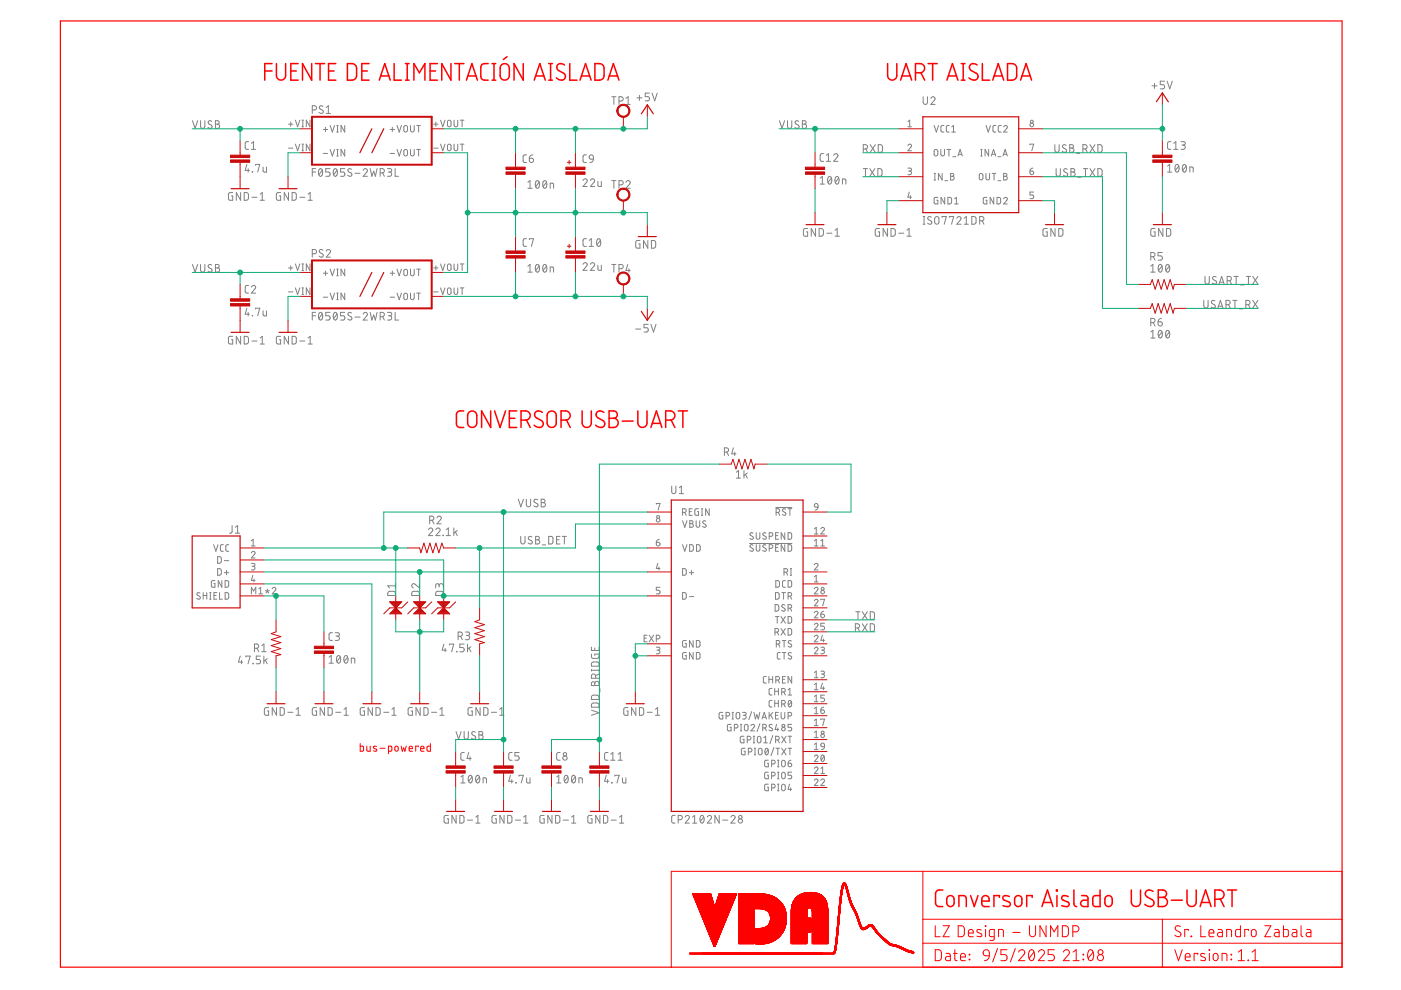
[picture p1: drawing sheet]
<svg xmlns="http://www.w3.org/2000/svg" width="297mm" height="210mm" viewBox="0 0 297 210" stroke-linecap="round" stroke-linejoin="round" font-family="sans-serif">
<g fill="none" stroke="#f00" stroke-width=".32">
<path d="M56.1 15h1.6M57.7 13.5h-1.6v3.5M58.6 13.5v2.5a.97 .97 0 0 0 1 1 .97 .97 0 0 0 1-1v-2.5M61.7 15h1.1M63.2 13.5h-1.5v3.5h1.5M66.1 13.5v3.5l-2-3.5v3.5M66.9 13.5h1.9M67.9 13.5v3.5M69.7 15h1.1M71.2 13.5h-1.5v3.5h1.5M73.7 13.5a1.73 1.73 0 0 1 1.6 .3l.3 .7v1.5l-.3 .7a1.73 1.73 0 0 1-1.6 .3zM76.7 15h1.2"/>
<path d="M78.3 13.5h-1.6v3.5h1.6M80.4 17l1.2-3.5 1.1 3.5M80.7 16.1h1.8M83.6 13.5v3.5h1.5M86 13.5h.7M86 17h.7M86.3 13.5v3.5M87.8 17v-3.5l1.1 1.9 1.2-1.9v3.5M91.2 15h1.2M92.7 13.5h-1.5v3.5h1.5M95.6 13.5v3.5l-1.9-3.5v3.5M96.4 13.5h2"/>
<path d="M97.4 13.5v3.5M98.9 17l1.2-3.5 1.1 3.5M99.2 16.1h1.7M103.5 13.5a1.37 1.37 0 0 0-1.4 .3l-.2 .5v1.9l.3 .6a1.49 1.49 0 0 0 1.3 .2M104.3 13.5h.8M104.3 17h.8M104.7 13.5v3.5M106.4 13.7a.99 .99 0 0 1 1-.1 .99 .99 0 0 1 .6 .9v1.5a.97 .97 0 0 1-1 1 .97 .97 0 0 1-1-1l.1-1.8zM107.5 12l-.8 .6M110.9 13.5v3.5l-1.9-3.5v3.5M113.3 17l1.1-3.5 1.2 3.5M113.6 16.1h1.7"/>
<path d="M116.3 13.5h.8M116.3 17h.8M116.7 13.5v3.5M119.7 13.8a.89 .89 0 0 0-1.2-.3 .89 .89 0 0 0-.3 1.1l1.3 .9a.85 .85 0 0 1 .2 1.2 .85 .85 0 0 1-1.2 .2l-.6-.4M120.8 13.5v3.5h1.5M123 17l1.1-3.5 1.2 3.5M123.3 16.1h1.7M126.1 13.5a1.73 1.73 0 0 1 1.7 .3l.3 .7v1.5l-.3 .7a1.73 1.73 0 0 1-1.7 .3zM128.9 17l1.1-3.5 1.2 3.5M129.2 16.1h1.7M188.2 13.5v2.5a.97 .97 0 0 0 1 1 .97 .97 0 0 0 .9-1v-2.5M190.9 17l1.2-3.5 1.2 3.5"/>
<path d="M191.2 16.1h1.8M194.1 15.4h1a.97 .97 0 0 0 .9-.9 .97 .97 0 0 0-.9-1h-1v3.5M195.3 15.4l.7 1.6M196.8 13.5h1.9M197.7 13.5v3.5M200.8 17l1.1-3.5 1.2 3.5M201 16.1h1.8M203.8 13.5h.8M203.8 17h.8M204.2 13.5v3.5M207.2 13.8a.89 .89 0 0 0-1.2-.3 .89 .89 0 0 0-.4 1.1l1.4 .9a.84 .84 0 0 1 .2 1.2 .84 .84 0 0 1-1.2 .2l-.6-.4M208.3 13.5v3.5h1.5"/>
<path d="M210.5 17l1.1-3.5 1.2 3.5M210.8 16.1h1.7M213.6 13.5a1.82 1.82 0 0 1 1.7 .3l.3 .7-.1 1.8-.2 .4a1.82 1.82 0 0 1-1.7 .3zM216.4 17l1.2-3.5 1.1 3.5M216.7 16.1h1.7M98.3 87.1l-1 .1-.5 .5v2.2l.2 .5a1.39 1.39 0 0 0 1.3 .2M99.3 87.6a.98 .98 0 0 1 1.1-.4 .98 .98 0 0 1 .7 .9v1.6a.97 .97 0 0 1-1 .9 .97 .97 0 0 1-1-.9v-1.6zM104 87.1v3.5l-1.9-3.5v3.5M104.9 87.1l1.1 3.5 1.2-3.5M108 88.7h1.2M109.6 87.1h-1.6v3.5h1.6M110.5 89.1a1.72 1.72 0 0 0 1.7-.4 .97 .97 0 0 0 .1-1 .97 .97 0 0 0-.9-.6h-.9v3.5"/>
<path d="M111.6 89.1l.8 1.5M115 87.4a.91 .91 0 0 0-1.2-.2 .91 .91 0 0 0-.4 1.1l1.4 .9a.85 .85 0 0 1 .2 1.2 .85 .85 0 0 1-1.2 .1l-.6-.4M116.3 87.4a.97 .97 0 0 1 1.1-.2 .97 .97 0 0 1 .5 .9v1.6a.97 .97 0 0 1-.9 .9 .97 .97 0 0 1-1-.9v-1.6zM119 89.1h.9a.97 .97 0 0 0 1-1 .97 .97 0 0 0-1-1h-.9v3.5M120.1 89.1l.8 1.5M123.4 87.1v2.6a.97 .97 0 0 0 1 .9 .97 .97 0 0 0 1-.9v-2.6M128 87.4a.9 .9 0 0 0-1.1-.2 .9 .9 0 0 0-.4 1.1l1.3 .9a.84 .84 0 0 1 .2 1.2 .84 .84 0 0 1-1.2 .1l-.5-.4M129.1 87.1h1a.78 .78 0 0 1 .8 .8 .78 .78 0 0 1-.8 .8 .97 .97 0 0 1 1 1 .97 .97 0 0 1-1 .9h-1zM129.1 88.7h1M131.9 89.3h2.3M135.2 87.1v2.6a.97 .97 0 0 0 1 .9 .97 .97 0 0 0 1-.9v-2.6M138 90.6l1.2-3.5 1.1 3.5"/>
<path d="M138.3 89.8h1.7M141.1 89.1a1.72 1.72 0 0 0 1.8-.4 .97 .97 0 0 0 .1-1 .97 .97 0 0 0-.9-.6h-1v3.5M142.3 89.1l.8 1.5M143.8 87.1h2M144.8 87.1v3.5M199.9 188.7l-1.2 .1-.3 .7 .1 2.3 .4 .4h1M200.9 190.2a.79 .79 0 0 1 .8-.3 .79 .79 0 0 1 .6 .7v.8a.78 .78 0 0 1-.8 .8 .78 .78 0 0 1-.8-.8zM203.3 192.2v-2.3h1.1l.3 .2 .2 .4v1.7M205.8 189.9l.8 2.3 .7-2.3M208.2 191.1h1.5a.82 .82 0 0 0-.5-1.2 .82 .82 0 0 0-1 .7v1l.2 .5 1.3 .1M211.9 190.3v-.4h-1.2v2.3M214 190.1l-.3-.1a.63 .63 0 0 0-.8-.1 .63 .63 0 0 0-.2 .7l1.2 .6a.51 .51 0 0 1 .3 .6 .51 .51 0 0 1-.5 .4l-1.1-.2"/>
<path d="M215.4 190.1a.76 .76 0 0 1 .8-.2 .76 .76 0 0 1 .5 .7v.8a.77 .77 0 0 1-.8 .8 .77 .77 0 0 1-.8-.8v-1zM218.8 190.3v-.4h-1.1v2.3M220.9 192.2l1.2-3.5 1.1 3.5M221.2 191.3h1.8M224 188.7h.2v.2h-.2zM224.1 189.9v2.3M226.5 190.1l-.3-.1a.63 .63 0 0 0-.8-.1 .63 .63 0 0 0-.3 .7l1.3 .6a.5 .5 0 0 1 .3 .6 .5 .5 0 0 1-.5 .4l-1.1-.2M227.7 188.7v2.9l.1 .4 .5 .2M229.3 189.9h1l.4 .4v1.9h-.9a.68 .68 0 0 1-.7-.7 .68 .68 0 0 1 .7-.6h.9M233.2 188.7v3.5l-1.3-.1-.2-.5 .1-1.5 .3-.2h1.1M234.4 190.2a.79 .79 0 0 1 .9-.3 .79 .79 0 0 1 .5 .7 1.38 1.38 0 0 1-.3 1.4 .78 .78 0 0 1-.8 .1 .78 .78 0 0 1-.4-.7zM239.9 188.7v2.5a.97 .97 0 0 0 .9 1 .97 .97 0 0 0 1-1v-2.5"/>
<path d="M244.5 189a.9 .9 0 0 0-1.2-.3 .9 .9 0 0 0-.4 1.2l1.4 .9a.84 .84 0 0 1 .2 1.2 .84 .84 0 0 1-1.2 .1l-.6-.4M245.6 188.7h.9a.78 .78 0 0 1 .8 .8 .78 .78 0 0 1-.8 .8 .97 .97 0 0 1 1 .9 .97 .97 0 0 1-1 1h-.9zM245.6 190.3h.9M248.3 190.9h2.4M251.7 188.7v2.5a.97 .97 0 0 0 .9 1 .97 .97 0 0 0 1-1v-2.5M254.4 192.2l1.2-3.5 1.2 3.5M254.7 191.3h1.8M257.6 190.6a1.72 1.72 0 0 0 1.7-.3 .97 .97 0 0 0 .1-1 .97 .97 0 0 0-.8-.6h-1v3.5M258.7 190.6l.8 1.6M260.2 188.7h2M261.2 188.7v3.5"/>
</g>
<g fill="none" stroke="#f00" stroke-width=".21">
<path d="M76.4 157.6v1.7l.6-.1 .1-.2-.1-.7-.6-.1M77.8 158.2v.9l.2 .2h.5v-1.1M79.8 158.3l-.5-.1-.1 .3 .7 .4v.3l-.2 .1-.5-.1M80.6 158.6h1M82.4 159.3l.6-.1 .1-.7-.1-.3h-.6v1.6M83.8 158.3h.5l.1 .6a.36 .36 0 0 1-.3 .4 .36 .36 0 0 1-.4-.4zM85 158.2l.3 1.1 .3-.7 .3 .7 .2-1.1M86.7 158.7h.8a.38 .38 0 0 0-.3-.5 .38 .38 0 0 0-.5 .4l.1 .6 .7 .1M88.7 158.4v-.2h-.6v1.1M89.2 158.7h.7a.38 .38 0 0 0-.3-.5 .38 .38 0 0 0-.4 .4l.1 .6 .6 .1M91.2 157.6v1.7h-.5l-.2-.3 .1-.6 .1-.2h.5M146.9 189.6h3.8"/>
<path d="M146.9 189.5h3.8M146.9 189.6l3.8 .1M147 189.7l3.8 .1M147 189.7h3.7M147 189.8l3.8 .1M147 189.8h3.8M147 189.9h3.8M147.1 189.9h3.7M147.1 190.1h3.8M147.1 190h3.7M147.1 190.2h3.8M147.2 190.2h3.7"/>
<path d="M147.2 190.3h3.7M147.2 190.4h3.7M147.3 190.4l3.7 .1M147.3 190.5h3.7M147.3 190.6h3.7M147.3 190.6l3.7 .1M147.4 190.7h3.6M147.4 190.8h3.6M147.4 190.8h3.7M147.4 190.9h3.7M147.5 191h3.6M147.5 191l3.6 .1"/>
<path d="M147.5 191.1h3.7M147.6 191.2h3.6M147.6 191.3h3.6M147.6 191.4h3.6M147.7 191.4l3.6 .1M147.7 191.5h3.6M147.7 191.6h3.6M147.7 191.6l3.6 .1M147.8 191.7h3.5M147.8 191.7l3.5 .1M147.8 191.9h3.6M147.8 191.8h3.6"/>
<path d="M147.9 192h3.5M147.9 192.1h3.5M148 192.2h3.5M148 192.1h3.4M148 192.2l3.5 .1M148 192.3h3.5M148 192.4h7M148.1 192.5h6.8M148.1 192.4l6.9 .1M148.1 192.7h6.8M148.2 192.7h6.7M148.3 193.1h6.4"/>
<path d="M148.4 193.1h6.3M148.4 193.2h6.3M148.4 193.2h6.2M148.4 193.3h6.2M148.5 193.4h6.1M148.5 193.5h6M148.5 193.6h6M148.6 193.7h5.9M148.6 193.7h5.8M148.6 193.8h5.8M148.7 193.9h5.7M148.7 193.9h5.6"/>
<path d="M148.7 194h5.6M148.7 194.1h5.6M148.8 194.1h5.5M148.8 194.2h5.4M148.8 194.3h5.4M148.8 194.4h5.4M148.9 194.4h5.3M148.9 194.5h5.2M148.9 194.6h5.2M149 194.7h5.1M149 194.7h5M149 194.8h5"/>
<path d="M149.1 194.8h4.9M149.1 194.9h4.9M149.1 194.9h4.8M149.1 195h4.8M149.1 195.1h4.8M149.2 195.1h4.7M149.2 195.2h4.7M149.2 195.2h4.6M149.2 195.3h4.6M149.3 195.4h4.5M149.3 195.4h4.4M149.3 195.5h4.4"/>
<path d="M149.4 195.6h4.3M149.4 195.6h4.2M149.4 195.7h4.2M149.4 195.8h4.2M149.5 195.8h4.1M149.5 195.9h4M149.5 196h4M149.6 196.1h3.9M149.6 196.2h3.8M149.6 196.3h3.8M149.7 196.4h3.6M149.7 196.5h3.6"/>
<path d="M149.8 196.6h3.5M149.8 196.6h3.4M149.8 196.7h3.4M149.9 196.8h3.3M149.9 197h3.2M149.9 197.1h3.2M150 197.1h3.1M150 197.2h3M150 197.3h3M150.1 197.3h2.9M150.1 197.4h2.8M150.1 197.5h2.8"/>
<path d="M150.2 197.6h2.6M150.2 197.7h2.6M150.3 197.8h2.5M150.3 197.8h2.4M150.3 198h2.4M150.3 197.9h2.4M150.3 198.1h2.4M150.4 198.2h2.2M150.4 198.1h2.2M150.5 198.4h2M150.7 199h1.6M150.8 199.1h1.5"/>
<path d="M150.8 199.1h1.4M150.8 199.2h1.4M150.9 199.3h1.3M150.9 199.3h1.2M150.9 199.4h1.2M150.9 199.5h1.2M151 199.5h1M151 199.6h1M151 199.7h1M151.1 199.8h.8M151.1 199.9h.8M151.1 200h.8"/>
<path d="M151.6 192.2h3.4M151.6 192.2h3.5M151.7 192h3.4M151.7 191.9h3.5M151.7 191.8h3.5M151.8 191.7h3.5M151.8 191.6h3.5M151.8 191.5h3.5M151.9 191.4h3.5M151.9 191.3h3.5M152 191.2h3.5M152 191.1h3.5"/>
<path d="M152 191h3.6M152.1 190.8h3.6M152.1 190.6h3.6M152.3 198.9h-1.6M152.4 198.8h-1.7M152.4 198.8h-1.8M152.4 198.7h-1.8M152.4 189.8h3.7M152.4 198.6l-1.8 .1M152.4 189.7h3.7M152.4 198.6h-1.8M152.5 198.5l-1.9 .1"/>
<path d="M152.5 189.6h3.6M152.5 198.5h-2M152.5 198.4l-2 .1M152.5 189.5h3.6M152.5 198.3l-2 .1M152.6 198.3h-2.1M152.6 198.2h-2.2M152.7 198h-2.4M153 197.2h-3M153.1 197h-3.2M153.1 196.9h-3.2M153.2 196.8h-3.4"/>
<path d="M153.3 196.5h-3.6M153.4 196.4h-3.7M154.7 193h-6.4M154.8 192.9h-6.5M154.8 192.8h-6.6M154.9 192.6h-6.8M155 192.3l-3.4 .1M155 192.3h-3.4M155.1 192.1h-3.4M155.2 192h-3.5M155.2 191.9h-3.5M155.3 191.7l-3.5 .1"/>
<path d="M155.3 191.6l-3.5 .1M155.3 191.5l-3.5 .1M155.4 191.4l-3.6 .1M155.4 191.3h-3.5M155.5 191.2h-3.6M155.5 191.1h-3.5M155.6 191h-3.6M155.6 190.9h-3.6M155.6 190.8h-3.5M155.7 190.7h-3.6M155.7 190.6h-3.6M155.7 190.5l-3.6 .1"/>
<path d="M155.8 190.5h-3.6M155.8 190.4l-3.6 .1M155.8 190.4h-3.6M155.8 190.3l-3.6 .1M155.9 190.3h-3.7M155.9 190.2h-3.6M155.9 190.1h-3.6M156 190h-3.7M156 189.9l-3.7 .1M156 189.9h-3.6M156 189.8l-3.6 .1M156 189.8h-3.6"/>
<path d="M156.1 189.6h-3.6M156.6 194.9h3.3M156.6 200h3.3M156.6 198.6h3.3M156.6 196.3h3.3M156.6 197.8h3.3M156.6 196.4h3.3M156.6 197.1h3.3M156.6 199.4h3.3M156.6 197.7h3.3M156.6 197.5h3.3M156.6 198.5h3.3"/>
<path d="M156.6 199.9h3.3M156.6 199.8h3.3M156.6 199.7h3.3M156.6 199.6h3.3M156.6 199.5h3.3M156.6 199.3h3.3M156.6 199.2h3.3M156.6 199.1h3.3M156.6 199h3.3M156.6 198.9h3.3M156.6 198.8h3.3M156.6 198.7h3.3"/>
<path d="M156.6 198.4h3.3M156.6 198.3h3.3M156.6 198.2h3.3M156.6 198.1h3.3M156.6 198h3.3M156.6 197.9h3.3M156.6 197.6h3.3M156.6 197.4h3.3M156.6 197.3h3.3M156.6 197.2h3.3M156.6 197h3.3M156.6 196.9h3.3"/>
<path d="M156.6 196.8h3.3M156.6 196.7h3.3M156.6 196.6h3.3M156.6 196.5h3.3M156.6 196.2h3.3M156.6 196.1h3.3M156.6 196h3.3M156.6 195.9h3.3M156.6 195.8h3.3M156.6 195.7h3.3M156.6 195.6h3.3M156.6 195.5h3.3"/>
<path d="M156.6 195.4h3.3M156.6 195.3h3.3M156.6 195.2h3.3M156.6 195.1h3.3M156.6 195h3.3M156.6 194.8h3.3M156.6 194.7h3.3M156.6 194.6h3.3M156.6 194.5h3.3M156.6 194.4h3.3M156.6 194.3h3.3M156.6 194.2h3.3"/>
<path d="M156.6 194.1h3.3M156.6 194h3.3M156.6 193.9h3.3M156.6 193.8h3.3M156.6 193.7h3.3M156.6 193.6h3.3M156.6 193.5h3.3M156.6 193.4h3.3M156.6 193.3h3.3M156.6 193.2h3.3M156.6 193.1h3.3M156.6 193h3.3"/>
<path d="M156.6 192.9h3.3M156.6 192.8h3.3M156.6 192.7h3.3M156.6 192.7h9.8M156.6 192.6h9.8M156.6 192.6h9.7M156.6 192.5h9.7M156.6 192.4h9.7M156.6 192.3h9.6M156.6 192.2l9.6 .1M156.6 192.2h9.6M156.6 192.1h9.5"/>
<path d="M156.6 192h9.5M156.6 191.9h9.4M156.6 191.8h9.3M156.6 191.7l9.3 .1M156.6 191.7h9.3M156.6 191.6l9.3 .1M156.6 191.6h9.2M156.6 191.5l9.2 .1M156.6 191.5h9.1M156.6 191.4l9.1 .1M156.6 191.4h9M156.6 191.3l9 .1"/>
<path d="M156.6 191.3h8.9M156.6 191.2l8.9 .1M156.6 191.2h8.9M156.6 191.1l8.8 .1M156.6 191.1h8.8M156.6 191l8.7 .1M156.6 191h8.6M156.6 190.9h8.6M156.6 190.9h8.5M156.6 190.8h8.5M156.6 190.8h8.4M156.6 190.7h8.4"/>
<path d="M156.6 190.6l8.3 .1M156.6 190.6h8.2M156.6 190.5l8.1 .1M156.6 190.5h8.1M156.6 190.4l8 .1M156.6 190.4h7.9M156.6 190.3l7.8 .1M156.6 190.3h7.8M156.6 190.2h7.7M156.6 190.2h7.6M156.6 190.1h7.5M156.6 190.1h7.4"/>
<path d="M156.6 190h7.2M156.6 189.9l7.1 .1M156.6 189.9h7M156.6 189.8l6.8 .1M156.6 189.8h6.7M156.6 189.7l6.6 .1M156.6 189.7h6.3M156.6 189.6l6.1 .1M156.6 189.6h5.9M156.6 189.5l5.6 .1M156.6 189.5h5M160.2 197.1h6.1"/>
<path d="M160.2 198.1h5.5M160.2 197.9h5.6M160.2 197.3h6M160.2 197.2h6M160.2 197h6.1M160.2 196.9h6.1M161.3 192.7h5.1M161.7 196.8h4.7M161.8 192.8h4.6M161.9 196.7h4.5M161.9 192.8h4.5M162.2 192.9h4.3"/>
<path d="M162.3 192.9h4.2M162.3 196.6h4.2M162.4 193h4.1M162.5 193h4M162.5 196.4h4M162.6 193.1h3.9M162.7 193.1h3.8M162.7 196.3h3.8M162.8 193.2h3.7M162.8 193.2h3.8M162.9 200h-2.7M162.9 196.2h3.7"/>
<path d="M162.9 193.3h3.7M162.9 193.3l3.7 .1M162.9 196.1h3.7M163 193.4h3.6M163 199.9h-2.8M163 196h3.6M163 193.4l3.6 .1M163 193.5h3.6M163.1 195.9h3.5M163.1 193.5l3.5 .1M163.1 193.6h3.5M163.1 195.8h3.5"/>
<path d="M163.1 193.7h3.5M163.2 195.7h3.4M163.2 193.8h3.5M163.2 193.7h3.5M163.2 195.7h3.5M163.2 199.9h-3M163.2 195.6h3.5M163.2 193.9h3.5M163.3 195.5h3.4M163.3 194h3.4M163.3 193.9h3.4M163.3 195.4h3.4"/>
<path d="M163.3 194l3.4 .1M163.3 195.3h3.4M163.3 194.1h3.4M163.3 195.2h3.4M163.3 194.2l3.4 .1M163.3 194.2h3.4M163.3 199.8h-3.1M163.3 195.1h3.4M163.3 195h3.4M163.3 194.9h3.4M163.3 194.5h3.4M163.3 194.4h3.4"/>
<path d="M163.3 194.3h3.4M163.4 194.9h3.3M163.4 194.8h3.3M163.4 194.7h3.3M163.4 194.6h3.3M163.4 194.5h3.3M163.5 199.7l-3.3 .1M163.6 199.7h-3.4M163.7 199.6l-3.5 .1M163.8 199.6h-3.6M164 199.5l-3.8 .1M164 199.5h-3.8"/>
<path d="M164.1 199.4l-3.9 .1M164.2 199.4h-4M164.3 199.3l-4.1 .1M164.4 199.3h-4.2M164.5 199.2l-4.3 .1M164.5 199.2h-4.3M164.6 199.1l-4.4 .1M164.7 199.1h-4.5M164.8 199l-4.6 .1M164.8 199h-4.6M164.9 198.9h-4.7M165 198.9h-4.8"/>
<path d="M165 198.8h-4.8M165.1 198.8h-4.9M165.1 198.7h-4.9M165.2 198.6l-5 .1M165.2 198.6h-5M165.3 198.5l-5.1 .1M165.3 198.5h-5.1M165.4 198.4l-5.2 .1M165.4 198.4h-5.2M165.5 198.3l-5.3 .1M165.5 198.3h-5.3M165.6 198.2h-5.4"/>
<path d="M165.7 198.1h-5.5M165.7 198h-5.5M165.8 198h-5.6M165.8 197.8l-5.6 .1M165.9 197.8h-5.7M165.9 197.7l-5.7 .1M165.9 197.7h-5.7M166 197.6l-5.8 .1M166 197.6h-5.8M166 197.5h-5.8M166.1 197.5h-5.9M166.1 197.4h-5.9"/>
<path d="M166.2 197.2h-6M166.3 197.1h-6.1M166.3 196.9h-6.1M166.4 196.8h-5.1M166.4 196.6l-4.3 .1M166.5 196.6h-4.3M166.5 196.5h-4.1M166.5 196.4h-3.9M166.6 196.2h-3.8M166.6 196.1h-3.7M166.6 195.9l-3.6 .1M166.6 195.8l-3.5 .1"/>
<path d="M166.7 195.7h-3.5M166.7 195.5h-3.5M167.8 194.9h4.1M167.8 200h3.2M167.8 198.6h3.2M167.8 196.3h4.1M167.8 197.8h3.2M167.8 196.4h4.1M167.8 197.1h4.1M167.8 199.4h3.2M167.8 197.7h3.2M167.8 198.5h3.2"/>
<path d="M167.8 199.9h3.2M167.8 199.8h3.2M167.8 199.7h3.2M167.8 199.6h3.2M167.8 199.5h3.2M167.8 199.3h3.2M167.8 199.2h3.2M167.8 199.1h3.2M167.8 199h3.2M167.8 198.9h3.2M167.8 198.8h3.2M167.8 198.7h3.2"/>
<path d="M167.8 198.4h3.2M167.8 198.3h3.2M167.8 198.2h3.2M167.8 198.1h3.2M167.8 198h3.2M167.8 197.9h3.2M167.8 197.6h3.2M167.8 197.5h4.1M167.8 197.4h4.1M167.8 197.3h4.1M167.8 197.2h4.1M167.8 197h4.1"/>
<path d="M167.8 196.9h4.1M167.8 196.8h4.1M167.8 196.7h4.1M167.8 196.6h4.1M167.8 196.5h4.1M167.8 196.2h4.1M167.8 196.1h4.1M167.8 196h4.1M167.8 195.9h4.1M167.8 195.8h4.1M167.8 195.7h4.1M167.8 195.6h4.1"/>
<path d="M167.8 195.5h4.1M167.8 195.4h4.1M167.8 195.3h4.1M167.8 195.2h4.1M167.8 195.1h4.1M167.8 195h4.1M167.8 194.8h4.1M167.8 194.7h4.1M167.8 194.6h3.2M167.8 194.5h3.2M167.8 194.4h3.2M167.8 194.3h3.2"/>
<path d="M167.8 194.2h3.2M167.8 194.1h3.2M167.8 194h3.2M167.8 193.9h3.2M167.8 193.8h3.2M167.8 193.7h3.2M167.8 193.6h3.2M167.8 193.5h3.2M167.8 193.4h3.2M167.8 193.3h3.2M167.8 193.2h3.3M167.8 193.1h3.3"/>
<path d="M167.8 193h3.3M167.8 192.9h3.3M167.8 192.7h3.5M167.8 192.4h7.7M167.8 192.3h7.7M167.9 192.3h7.6M167.9 192.2h7.6M167.9 192.1h7.5M167.9 192h7.5M167.9 191.9h7.5M168 191.8h7.4M168 191.7h7.4"/>
<path d="M168 191.7h7.3M168 191.6h7.3M168.1 191.5h7.2M168.1 191.4h7.2M168.1 191.3h7.2M168.1 191.3h7.1M168.2 191.2h7M168.3 191.1h6.9M168.3 191h6.8M168.3 190.9h6.8M168.4 190.9h6.7M168.4 190.8h6.6"/>
<path d="M168.5 190.7h6.5M168.5 190.7h6.4M168.6 190.6h6.3M168.6 190.5h6.3M168.7 190.5h6.1M168.7 190.4h6.1M168.8 190.4h5.9M168.8 190.3h5.9M168.9 190.2h5.7M169 190.1h5.5M169.1 190.1h5.4M169.1 190h5.4"/>
<path d="M169.2 190h5.2M169.3 189.9h5M169.4 189.8h4.8M169.5 189.8h4.6M169.6 189.7h4.4M169.7 189.7h4.2M169.8 189.6h4M169.9 189.6h3.9M170.1 189.5h3.5M170.2 189.5h3.3M170.3 189.4h3M170.5 189.4h2.7"/>
<path d="M170.8 189.3h2.1M171.1 193.2l-3.3 .1M171.1 193.1h-3.3M171.1 189.3h1.5M171.1 192.9h-3.3M171.2 192.8h-3.4M171.2 192.7h-3.4M171.3 192.6h-3.5M171.4 192.6h-3.6M171.9 197.6h-4.1M171.9 197.5h-4.1M172 192.6h3.5"/>
<path d="M172.1 192.7h3.4M172.1 192.8h3.4M172.2 192.9h3.3M172.2 193h3.3M172.2 193.2h3.3M172.2 193.1h3.3M172.2 194.9h3.3M172.2 200h3.3M172.2 198.6h3.3M172.2 196.3h3.3M172.2 197.8h3.3M172.2 196.4h3.3"/>
<path d="M172.2 197.1h3.3M172.2 199.4h3.3M172.2 197.7h3.3M172.2 197.5h3.3M172.2 198.5h3.3M172.2 199.9h3.3M172.2 199.8h3.3M172.2 199.7h3.3M172.2 199.6h3.3M172.2 199.5h3.3M172.2 199.3h3.3M172.2 199.2h3.3"/>
<path d="M172.2 199.1h3.3M172.2 199h3.3M172.2 198.9h3.3M172.2 198.8h3.3M172.2 198.7h3.3M172.2 198.4h3.3M172.2 198.3h3.3M172.2 198.2h3.3M172.2 198.1h3.3M172.2 198h3.3M172.2 197.9h3.3M172.2 197.6h3.3"/>
<path d="M172.2 197.4h3.3M172.2 197.3h3.3M172.2 197.2h3.3M172.2 197h3.3M172.2 196.9h3.3M172.2 196.8h3.3M172.2 196.7h3.3M172.2 196.6h3.3M172.2 196.5h3.3M172.2 196.2h3.3M172.2 196.1h3.3M172.2 196h3.3"/>
<path d="M172.2 195.9h3.3M172.2 195.8h3.3M172.2 195.7h3.3M172.2 195.6h3.3M172.2 195.5h3.3M172.2 195.4h3.3M172.2 195.3h3.3M172.2 195.2h3.3M172.2 195.1h3.3M172.2 195h3.3M172.2 194.8h3.3M172.2 194.7h3.3"/>
<path d="M172.2 194.6h3.3M172.2 194.5h3.3M172.2 194.4h3.3M172.2 194.3h3.3M172.2 194.2h3.3M172.2 194.1h3.3M172.2 194h3.3M172.2 193.9h3.3M172.2 193.8h3.3M172.2 193.7h3.3M172.2 193.6h3.3M172.2 193.5h3.3"/>
<path d="M172.2 193.4h3.3M172.2 193.3h3.3M175.5 192.5h-7.7M177.2 200h.2M177.2 199.9h.2M177.2 199.8h.2M177.2 199.7h.2M177.2 199.6h.3M177.2 199.5h.3M177.2 199.4h.3M177.2 199.3h.3M177.2 199.2h.3"/>
<path d="M177.3 199.2h.2M177.3 199.1h.2M177.3 199h.2M177.3 198.9h.2M177.3 198.8h.2M177.3 198.7h.3M177.3 198.6h.3M177.3 198.5h.3M177.4 198.4h.2M177.4 198.3h.2M177.4 198.2h.2M177.4 198.1h.2"/>
<path d="M177.4 198h.2M177.4 197.9h.2M177.4 197.9h.3M177.4 197.8h.3M177.4 197.7h.3M177.4 197.6h.3M177.4 197.5h.3M177.5 199.6l-.3 .1M177.5 197.4h.2M177.5 197.3h.2M177.5 197.2h.2M177.5 197.1h.2"/>
<path d="M177.5 199.4l-.3 .1M177.5 197h.2M177.5 196.9h.2M177.5 196.8h.3M177.5 196.7h.3M177.5 199.1h-.2M177.5 196.6h.3M177.5 196.3h.3M177.5 198.9h-.2M177.5 196.5h.3M177.5 196.4h.3M177.6 196.2h.2"/>
<path d="M177.6 196.1h.2M177.6 196h.2M177.6 195.9h.2M177.6 195.8h.2M177.6 198.3h-.2M177.6 195.7h.2M177.6 198.1h-.2M177.6 195.6h.3M177.6 195.5h.3M177.6 195.4h.3M177.6 195.3h.3M177.7 195.3h.2"/>
<path d="M177.7 195.2h.2M177.7 194.9h.2M177.7 195.1h.2M177.7 195h.2M177.7 197.4l-.3 .1M177.7 194.8h.2M177.7 194.7h.2M177.7 197.3h-.2M177.7 194.6h.2M177.7 194.5h.2M177.7 194.4h.3M177.7 194.3h.3"/>
<path d="M177.7 194.2h.3M177.8 194.1h.2M177.8 194h.2M177.8 193.9h.2M177.8 193.8h.2M177.8 196.4h-.3M177.8 193.7h.2M177.8 193.6h.2M177.8 193.5h.3M177.8 193.4h.3M177.8 193.3h.3M177.8 195.9h-.2"/>
<path d="M177.8 193.2h.3M177.8 193.1h.3M177.8 193h.3M177.9 195.6h-.3M177.9 193h.2M177.9 192.9h.2M177.9 195.4l-.3 .1M177.9 192.8h.2M177.9 192.7h.2M177.9 192.6h.2M177.9 192.5h.2M177.9 192.4h.2"/>
<path d="M177.9 194.9l-.2 .1M177.9 192.3h.3M177.9 192.2h.3M177.9 194.7h-.2M177.9 192.1h.3M177.9 192h.3M178 194.5h-.3M178 191.9h.2M178 191.8h.2M178 194.2h-.3M178 191.7h.2M178 191.6h.2"/>
<path d="M178 194h-.2M178 191.5h.2M178 191.4h.3M178 191.3h.3M178 191.2h.3M178.1 193.5l-.3 .1M178.1 191.2h.2M178.1 191.1h.2M178.1 191h.2M178.1 193.3h-.3M178.1 190.9h.2M178.1 190.8h.2"/>
<path d="M178.1 190.7h.3M178.1 190.6h.3M178.1 192.8h-.2M178.1 190.5h.3M178.1 192.7h-.2M178.1 190.4h.3M178.1 190.3h.3M178.2 192.4h-.3M178.2 190.2h.2M178.2 190.1h.2M178.2 192.2l-.3 .1M178.2 190h.2"/>
<path d="M178.2 189.9h.2M178.2 192h-.2M178.2 189.8h.2M178.2 189.8h.3M178.2 189.7h.3M178.2 189.6h.3M178.2 189.5h.3M178.3 191.4l-.3 .1M178.3 189.4h.2M178.3 189.3h.2M178.3 189.2h.2M178.3 189.1h.3"/>
<path d="M178.3 189h.3M178.3 190.8h-.2M178.3 188.9h.3M178.4 188.8h.2M178.4 188.6h.2M178.4 188.5h.2M178.4 188.4h.3M178.4 189.9l-.2 .1M178.4 188.3h.3M178.5 188.3h.2M178.5 189.6l-.3 .1M178.5 188.2h.2"/>
<path d="M178.5 188.1h.3M178.5 188h.3M178.5 187.9h.3M178.6 187.8h.3M178.6 187.7h.3M178.6 188.7h-.2M178.6 188.6h-.2M178.7 188.5h-.3M178.7 188.4h-.3M178.7 187.5h.6M178.7 188.2h-.2M178.7 187.4h.6"/>
<path d="M178.8 187.4h.5M178.8 188.1h-.3M178.8 187.3h.4M178.8 187.9l-.3 .1M178.8 187.8l-.2 .1M178.9 187.7l-.3 .1M178.9 187.2h.2M178.9 187.6h-.3M179 187.6h-.4M179 187.6h.4M179.1 187.7h.3M179.1 187.6h.3"/>
<path d="M179.2 187.7h.3M179.2 187.8l.3 .1M179.2 187.8h.3M179.2 187.9l.3 .1M179.2 187.9h.3M179.3 188l.3 .1M179.3 188h.2M179.3 188.1h.3M179.3 188.2h.3M179.4 188.3h.2M179.4 187.5h-.7M179.4 188.4h.3"/>
<path d="M179.4 188.5h.3M179.5 188.6h.2M179.5 188.5l.2 .1M179.5 188.7h.2M179.5 188.8h.3M179.5 188.9h.3M179.6 189h.2M179.6 189.1h.2M179.6 189.1h.3M179.6 189.2h.3M179.6 189.3h.3M179.7 189.4h.2"/>
<path d="M179.7 189.5h.3M179.7 189.6h.3M179.7 189.6l.3 .1M179.7 189.7l.3 .1M179.7 189.7h.3M179.8 189.8h.2M179.8 189.9h.3M179.8 189.9l.3 .1M179.8 190.1h.3M179.8 190h.3M179.9 190.1h.2M179.9 190.2h.2"/>
<path d="M179.9 190.3h.3M179.9 190.4h.3M179.9 190.3l.3 .1M180 190.5h.2M180 190.6h.3M180 190.5h.3M180 190.7h.3M180 190.8h.3M180.1 190.9h.2M180.1 190.9h.3M180.1 191h.3M180.1 191.1h.3"/>
<path d="M180.2 191.2h.3M180.2 191.2l.3 .1M180.2 191.3h.3M180.3 191.4l.3 .1M180.3 191.4h.2M180.3 191.5h.3M180.3 191.6l.4 .1M180.3 191.6h.3M180.4 191.7l.3 .1M180.4 191.7h.3M180.4 191.9h.3M180.4 191.8h.3"/>
<path d="M180.5 191.9h.3M180.5 192h.3M180.5 192.1h.3M180.6 192.1l.3 .1M180.6 192.2h.3M180.6 192.3h.4M180.7 192.3h.3M180.7 192.4h.3M180.7 192.4l.3 .1M180.7 192.5h.4M180.8 192.6h.3M180.8 192.7h.3"/>
<path d="M180.8 192.7h.4M180.9 192.8h.3M180.9 192.9h.4M181 192.9l.3 .1M181 193l.4 .1M181 193h.3M181.1 193.1h.3M181.1 193.2h.3M181.1 193.2l.4 .1M181.2 193.3l.3 .1M181.2 193.3h.3M181.2 193.4h.3"/>
<path d="M181.3 193.4l.3 .1M181.3 193.5h.3M181.3 193.5l.3 .1M181.3 193.6h.3M181.4 193.7h.3M181.4 193.8h.3M181.4 193.9h.3M181.5 193.9l.3 .1M181.5 194h.3M181.5 194l.3 .1M181.5 194.1h.3M181.5 194.1l.3 .1"/>
<path d="M181.6 194.2h.3M181.6 194.3h.3M181.6 194.4h.3M181.7 194.4h.2M181.7 194.5h.2M181.7 194.6h.3M181.7 194.5h.3M181.7 194.7h.3M181.8 194.7h.2M181.8 194.8h.3M181.8 194.9h.3M181.8 195h.3"/>
<path d="M181.9 195.1h.2M181.9 195.1h.3M181.9 195.2h.3M181.9 195.3h.3M182 195.4h.2M182 195.4h.3M182 195.5h.3M182 195.5l.3 .1M182.1 195.6h.2M182.1 195.7h.3M182.1 195.8h.3M182.1 195.8l.3 .1"/>
<path d="M182.2 195.9l.3 .1M182.2 195.9h.2M182.2 196l.3 .1M182.2 196h.3M182.2 196.1h.3M182.2 196.2h.3M182.3 196.2h.3M182.3 196.3h.3M182.3 196.4h.3M182.4 196.4h.2M182.4 196.5h.3M182.4 196.6h.4"/>
<path d="M182.5 196.6l.3 .1M182.5 196.7h.4M182.5 196.7l.4 .1M182.5 196.8h1.3M182.6 196.8h1.1M182.6 196.9h1.1M182.6 197h1M182.7 197h.8M182.8 197.1h.5M182.8 197.1h.4M183.9 196.7l-.7 .1M183.9 196.3h1.2"/>
<path d="M184 196.3h1.1M184 196.7h-.7M184 196.6l-.6 .1M184.1 196.2h.9M184.1 196.6h-.6M184.1 196.5l-.5 .1M184.2 196.1h.7M184.3 196.5h-.6M184.3 196.1h.6M184.3 196.4h-.5M184.4 196.4h-.6M184.5 196h.2"/>
<path d="M184.7 196.4h.5M184.8 196.4h.4M184.8 196.5h.5M184.9 196.5l.4 .1M185 196.6h.4M185 196.7h.4M185.1 196.7l.4 .1M185.1 196.8h.4M185.2 196.8h.3M185.2 196.9h.4M185.3 197h.3M185.3 197h.4"/>
<path d="M185.3 197.1h.4M185.4 197.1h.3M185.4 197.2h.4M185.4 197.2l.4 .1M185.5 197.3h.3M185.5 197.3l.4 .1M185.5 197.4h.4M185.6 197.4l.4 .1M185.6 197.5h.4M185.7 197.5l.4 .1M185.7 197.6h.4M185.8 197.6l.3 .1"/>
<path d="M185.8 197.7h.4M185.8 197.7l.4 .1M185.9 197.8h.4M185.9 197.8l.4 .1M186 197.9h.4M186 198h.4M186.1 198h.4M186.1 198.1h.4M186.2 198.1h.4M186.2 198.2h.4M186.3 198.2h.4M186.3 198.3h.4"/>
<path d="M186.4 198.3l.4 .1M186.4 198.4h.5M186.5 198.4l.4 .1M186.5 198.5h.5M186.6 198.5l.4 .1M186.6 198.6h.5M186.7 198.6l.4 .1M186.7 198.7h.5M186.8 198.8h.4M186.8 198.8h.5M186.9 198.9h.5M187 198.9h.4"/>
<path d="M187 199h.5M187.1 199l.5 .1M187.2 199.1h.4M187.2 199.1h.5M187.3 199.2h.4M187.3 199.2l.5 .1M187.4 199.3h.5M187.4 199.3l.5 .1M187.5 199.4h.5M187.5 199.4l.5 .1M187.6 199.5h.5M187.7 199.5l.5 .1"/>
<path d="M187.7 199.6h.5M187.8 199.6l.5 .1M187.9 199.7h.4M187.9 199.7l.5 .1M188 199.8h.5M188 199.9h.6M188.1 199.9h.5M188.1 200h.6M195.7 184.7v20.4h88.8v-20.4h-142.2v20.4M195.7 194.9h88.8M195.7 200h88.8M198.3 196.3v2.3h1"/>
<path d="M200 196.3h1.3l-1.3 2.3h1.3M203.2 196.3h.8l.4 .4 .1 1.3-.2 .4-.3 .2h-.8zM205.3 197.8h1.1a.54 .54 0 0 0-.4-.7 .54 .54 0 0 0-.7 .5l.1 .9 1 .1M208 197.2l-.7-.1-.2 .4 1 .6v.4l-.3 .1-.7-.1M208.9 196.3l.1 .1zM209 197.1v1.5M210.8 198.6h-.8l-.2-.2v-1.1l.2-.2h.8v1.9l-.2 .4h-.7M211.7 198.6v-1.5l.9 .1 .1 1.4M214.7 197.7h1.6M218.3 196.3v1.7a.65 .65 0 0 0 .6 .6 .65 .65 0 0 0 .7-.6v-1.7M221.8 196.3v2.3l-1.3-2.3v2.3M222.7 198.6v-2.3l.8 1.3 .8-1.3v2.3"/>
<path d="M225.2 196.3h.9l.4 .4v1.3l-.1 .4-.3 .2h-.9zM227.5 197.6h.6a.65 .65 0 0 0 .7-.7 .65 .65 0 0 0-.7-.6h-.6v2.3M246.4 194.9v10.2M250.3 196.5a.58 .58 0 0 0-.9-.1 .58 .58 0 0 0 0 .9l.7 .3a.54 .54 0 0 1 .2 .8 .54 .54 0 0 1-.7 .2l-.5-.3M251.9 197.3v-.2h-.7v1.5M252.5 198.5l.2 .1zM254.6 196.3v2.3h1M256.3 197.8h1.1a.54 .54 0 0 0-.4-.7 .54 .54 0 0 0-.7 .5l.1 .9 1 .1M258.3 197.1h.6l.3 .3v1.2h-.6a.46 .46 0 0 1-.5-.4 .46 .46 0 0 1 .5-.5h.6M260.1 198.6v-1.5l.9 .1 .1 1.4M263 196.3v2.3h-.8l-.2-.2v-1.1l.2-.2h.8M264.7 197.3v-.2h-.8v1.5"/>
<path d="M265.4 197.2l.3-.1 .5 .1 .1 .9a.52 .52 0 0 1-.5 .5 .52 .52 0 0 1-.5-.5zM268.2 196.3h1.3l-1.3 2.3h1.3M270.3 197.1h.7l.2 .3v1.2h-.6a.46 .46 0 0 1-.4-.4 .46 .46 0 0 1 .4-.5h.6M272.1 196.3v2.3h.8l.2-.2v-1.1l-.2-.2h-.8M274 197.1h.7l.2 .2 .1 1.3h-.6a.46 .46 0 0 1-.5-.4 .46 .46 0 0 1 .5-.5h.6M275.8 196.3v1.9l.2 .3 .2 .1M277.1 197.1h.6l.2 .2v1.3h-.5a.46 .46 0 0 1-.5-.4 .46 .46 0 0 1 .5-.5h.5M146.2 202.2h30.5M151.2 200h.6M151.2 200.1h.6M151.2 200.2h.6M151.3 200.3h.4"/>
<path d="M151.3 200.4h.4M151.3 200.5h.4M151.4 200.6h.2M151.4 200.7h.2M156.6 200.1h3.3M160.3 200.1h1.6M162.4 200.1h-2.2M162.6 200h-2.4M167.8 200.1h3.2M171 200h-3.2M172.3 200.1h3.2M175.5 200h-3.3"/>
<path d="M176.7 201.9h.4M176.8 201.8h.3M176.9 201.7h.2M176.9 202.2h-30.7M176.9 201.6h.3M177 201.4h.2M177 202.1l-30.8 .1M177 201.5h.2M177 202.1h-30.8M177 201.3h.2M177 201.1h.2M177 202l-.5 .1"/>
<path d="M177 201h.3M177 202h-.4M177 200.9h.3M177.1 200.8h.2M177.1 201.9l-.4 .1M177.1 200.7h.2M177.1 200.6h.2M177.1 201.8l-.3 .1M177.1 200.5h.2M177.1 200.4h.3M177.1 200.3h.3M177.1 201.7l-.3 .1"/>
<path d="M177.1 200.2h.3M177.2 201.6l-.3 .1M177.2 200.1h.2M177.2 201.5h-.3M177.2 201.4h-.2M177.2 201.2h-.2M177.3 200.8h-.2M177.4 200.4l-.3 .1M177.4 200.1l-.3 .1M188.2 200h.6M188.3 200.1h.6M188.3 200.1l.7 .1"/>
<path d="M188.4 200.2h.9M188.5 200.2l1 .1M188.6 200.3h1.2M188.7 200.3l1.3 .1M188.7 200.4h1.5M188.9 200.4l1.4 .1M189 200.5h1.5M189.3 200.6h1.3M189.6 200.6h1.1M189.8 200.7h1.1M190.1 200.7h.9M190.2 200.8h.9"/>
<path d="M190.3 200.8l.9 .1M190.4 200.9h.9M190.6 200.9l.8 .1M190.7 201h.9M190.8 201l.8 .1M190.9 201.1h.9M191.1 201.1l.8 .1M191.1 201.2h.9M191.3 201.3h.8M191.4 201.3h.8M191.5 201.4h.8M191.6 201.4h.9"/>
<path d="M191.7 201.5h.9M191.8 201.5h1M192 201.6h1.1M192.1 201.6l1.2 .1M192.2 201.7h1.2M192.3 201.7l1.3 .1M192.4 201.8h1.3M192.6 201.8h1.1M192.7 201.9h1M192.9 201.9h.1M193.1 201.9l.6 .1M193.3 202h.4"/>
<path d="M193.4 202.1h.3M193.5 202.1h.2M193.6 202.2h.1M198.3 201.4h.9l.4 .4v1.3l-.1 .3-.3 .3h-.9zM200.6 202.1l.6 .1 .3 .3v1.2h-.6a.46 .46 0 0 1-.5-.5 .46 .46 0 0 1 .5-.4h.6M202.2 202.1h.7M202.4 201.4l.1 2.1 .4 .2M203.6 202.9h1.1a.54 .54 0 0 0-.4-.7 .54 .54 0 0 0-.7 .4l.2 1 .9 .1M205.5 202.3l.1 .2zM205.5 203.4l.1 .1zM208.6 201.6a.66 .66 0 0 1 .7-.2 .66 .66 0 0 1 .5 .6v.6h-.8a.64 .64 0 0 1-.4-1zM209.8 202.6l-.4 .8-.7 .3"/>
<path d="M211.5 201.1l-1 2.8M213.5 201.4h-1.3v1h.8a.66 .66 0 0 1 .5 .6 .66 .66 0 0 1-.5 .7h-.8M215.3 201.1l-1.1 2.8M216 201.9a.65 .65 0 0 1 .9-.5 .65 .65 0 0 1 .2 1l-1.1 1.3h1.3M218.3 201.5a.53 .53 0 0 1 .6-.1 .53 .53 0 0 1 .4 .6 1.34 1.34 0 0 1-.6 1.7 1.4 1.4 0 0 1-.4-2.2zM219.2 201.9l-1 1.3M220.2 201.9a.64 .64 0 0 1 .9-.5 .64 .64 0 0 1 .2 1l-1.1 1.3h1.2M223.5 201.4h-1.3v1h.8a.66 .66 0 0 1 .6 .6 .66 .66 0 0 1-.6 .7h-.8M225.4 201.9a.64 .64 0 0 1 1-.5 .64 .64 0 0 1 .1 1l-1.1 1.3h1.3M227.5 203.7h1.3M227.5 201.9l.7-.5v2.3M229.6 203.4l.2 .1z"/>
<path d="M229.6 202.3l.2 .2zM230.8 201.5a.62 .62 0 0 1 .8 0 .62 .62 0 0 1 .3 .7 .99 .99 0 0 1-.8 1.5 1.65 1.65 0 0 1-.3-2.2zM231.8 201.9l-1.1 1.3M249.1 201.4l.8 2.3 .8-2.3M251.3 202.9h1a.54 .54 0 0 0-.3-.7 .54 .54 0 0 0-.7 .4l.1 1 .9 .1M254 202.4v-.3h-.8v1.6M255.5 202.3l-.6-.2-.3 .3v.3l.9 .4v.5a.82 .82 0 0 1-.9 0M256.3 201.4l.2 .1zM256.4 202.1v1.6M257.3 202.3l.5-.2a.92 .92 0 0 1 .2 1.5l-.4 .1-.4-.4zM259.1 203.7v-1.6l.9 .1 .1 1.5M261 203.4l.1 .1z"/>
<path d="M261 202.3l.1 .2zM262.6 201.9l.6-.5v2.3M262.6 203.7h1.2M264.6 203.6l.1 .1zM265.5 203.7h1.3M265.5 201.9l.6-.5v2.3"/>
<circle cx="233.3" cy="201.9" r=".52"/>
<circle cx="233.3" cy="203" r=".65"/>
</g>
<path d="M12.8 4.4h271.7v200.7h-271.7z" fill="none" stroke="#f00" stroke-width=".25"/>
<g fill="none" stroke="#808080" stroke-width=".21">
<path d="M137.7 19.7h-.9v.8h.5a.45 .45 0 0 1 .4 .4 .45 .45 0 0 1-.4 .5h-.5M138.3 19.7l.5 1.7 .5-1.7M244.2 18.2h1.1M244.8 17.7v1.1M246.9 17.2h-.9v.7h.5a.45 .45 0 0 1 .4 .5 .45 .45 0 0 1-.4 .4h-.5M247.5 17.2l.5 1.6 .6-1.6M40.8 25.6l.6 1.6 .5-1.6M42.5 25.6v1.2a.46 .46 0 0 0 .5 .4 .46 .46 0 0 0 .4-.4v-1.2M44.9 25.7a.41 .41 0 0 0-.6-.1 .41 .41 0 0 0-.1 .6l.6 .3a.44 .44 0 0 1-.1 .7 .44 .44 0 0 1-.6-.2M45.7 25.6h.4a.37 .37 0 0 1 .4 .4 .37 .37 0 0 1-.4 .3 .44 .44 0 0 1 .5 .5 .44 .44 0 0 1-.5 .4h-.4zM45.7 26.3h.4M52.3 34.9l-.3 1.2h.9"/>
<path d="M52.6 35.8v.7M52.7 30l-.5 .1-.2 .3v1.1l.2 .1 .5 .1M53.3 30.4l.4-.4v1.7M53.3 31.7h.9M53.5 36.4l.1 .1zM54.2 35.1v-.2h.9l-.5 1.6M55.8 35.4v.9l.2 .2h.5v-1.1M61.2 26.3h.9M61.2 31.4h.9M61.6 25.9v.9M62.6 25.5l.5 1.4 .5-1.4M62.6 30.6l.5 1.4 .5-1.4"/>
<path d="M64 26.9h.3M64 25.5h.3M64 32h.3M64 30.6h.3M64.2 25.5v1.4M64.2 30.6v1.4M65.7 25.5v1.4l-.8-1.4v1.4M65.7 30.6v1.4l-.8-1.4v1.4M66.2 23.3h.5a.46 .46 0 0 0 .4-.4 .46 .46 0 0 0-.4-.5h-.5v1.6M66.2 36.5h.7M66.9 35.8h-.7v1.6M67.7 35.9l.3-.1a.97 .97 0 0 1 0 1.6 1.02 1.02 0 0 1-.3-1.5z"/>
<path d="M68.3 36.1l-.7 .9M68.5 22.6a.42 .42 0 0 0-.6-.2 .42 .42 0 0 0-.1 .6l.6 .4a.38 .38 0 0 1 .1 .5 .38 .38 0 0 1-.5 .1l-.4-.2M68.5 27.5h1M68.5 32.5h1M69 27v.9M69.2 22.8l.4-.4v1.6M69.2 24h.9M70 35.8h-.9v.7h.5a.46 .46 0 0 1 .4 .4 .46 .46 0 0 1-.4 .5h-.5M70 26.6l.5 1.4 .4-1.4M70 31.7l.5 1.4 .4-1.4M70.8 35.9l.3-.1a.97 .97 0 0 1 0 1.6 1.02 1.02 0 0 1-.3-1.5zM71.4 28h.3"/>
<path d="M71.4 26.6h.3M71.4 33.1h.3M71.4 31.7h.3M71.5 36.1l-.8 .9M71.6 26.6v1.4M71.6 31.7v1.4M73.1 26.6v1.4l-.8-1.4v1.4M73.1 31.7v1.4l-.8-1.4v1.4M73.1 35.8h-.9v.7h.5a.46 .46 0 0 1 .4 .4 .46 .46 0 0 1-.4 .5h-.5M74.5 35.9l-.2-.1a.38 .38 0 0 0-.5 .1 .38 .38 0 0 0 .1 .5l.5 .3a.41 .41 0 0 1 .1 .6 .41 .41 0 0 1-.6 0l-.2-.2M75.2 36.7h1.1M77 36.1a.44 .44 0 0 1 .6-.3 .44 .44 0 0 1 .2 .7l-.8 .9h.9"/>
<path d="M78.5 35.8l.3 1.6 .4-1.1 .4 1.1 .3-1.6M80.6 36.7h.4a.46 .46 0 0 0 .5-.5 .46 .46 0 0 0-.5-.4h-.4v1.6M81.1 36.7l.4 .7M82.1 35.8h.6a.36 .36 0 0 1 .4 .3 .36 .36 0 0 1-.4 .4h-.4M82.6 36.5a.46 .46 0 0 1 .5 .4 .46 .46 0 0 1-.5 .5h-.5M82.7 27.5h1M82.7 32.5h1M83.2 27v.9M83.8 35.8v1.6h.7M84.2 26.6l.4 1.4 .5-1.4M84.2 31.7l.4 1.4 .5-1.4M85.7 26.7h.6l.1 .9a.39 .39 0 0 1-.4 .4 .39 .39 0 0 1-.4-.4z"/>
<path d="M85.7 31.8h.6l.1 .9a.39 .39 0 0 1-.4 .4 .39 .39 0 0 1-.4-.4zM87 26.6v1a.39 .39 0 0 0 .4 .4 .39 .39 0 0 0 .4-.4v-1M87 31.7v1a.39 .39 0 0 0 .4 .4 .39 .39 0 0 0 .4-.4v-1M88.3 26.6h.8M88.3 31.7h.8M88.8 26.6v1.4M88.8 31.7v1.4M91.9 26.3h1M91.9 31.4h1M92.4 25.9v.9M93.4 25.5l.5 1.4 .4-1.4M93.4 30.6l.5 1.4 .4-1.4"/>
<path d="M95 25.6h.5l.1 .9a.38 .38 0 0 1-.4 .4 .38 .38 0 0 1-.3-.4zM95 30.7h.5l.1 .9a.38 .38 0 0 1-.4 .4 .38 .38 0 0 1-.3-.4zM96.3 25.5v1a.39 .39 0 0 0 .4 .4 .39 .39 0 0 0 .3-.4v-1M96.3 30.6v1a.39 .39 0 0 0 .4 .4 .39 .39 0 0 0 .3-.4v-1M97.6 25.5h.8M97.6 30.6h.8M98 25.5v1.4M98 30.6v1.4M111.6 32.8l-.5 .1-.2 .3v1l.2 .2 .5 .1M111.9 38.7l.5-.4v1.6M111.9 39.9h.9M112.2 33.5h.6a.45 .45 0 0 1 .3 .5 .45 .45 0 0 1-.4 .5 .45 .45 0 0 1-.5-.5z"/>
<path d="M112.9 32.8l-.5 .3-.2 .4M113.7 38.4l.2-.1a.97 .97 0 0 1 0 1.6 1.02 1.02 0 0 1-.2-1.5zM114.3 38.7l-.7 .9M115.3 38.4l.2-.1a.97 .97 0 0 1 0 1.6 1.02 1.02 0 0 1-.2-1.5zM115.9 38.7l-.8 .9M116.6 39.9v-1.1l.7 .2 .1 .9M123.6 38.3a.44 .44 0 0 1 .6-.4 .44 .44 0 0 1 .2 .7l-.8 .9h.9M124.3 32.8l-.5 .1-.2 .3v1l.2 .2 .5 .1M125.1 33l.3-.2 .3 .2 .1 .7-.8-.1-.1-.3zM125.2 38.3a.44 .44 0 0 1 .6-.4 .44 .44 0 0 1 .1 .7l-.7 .9h.9M125.8 33.7l-.1 .5-.6 .3M126.8 38.5v.9l.2 .1h.5v-1"/>
<path d="M129.7 20.5h.9M129.7 38.3h.9M130.2 20.5v1.6M130.2 38.3v1.6M131.2 21.4h.5a.46 .46 0 0 0 .4-.4 .46 .46 0 0 0-.4-.5h-.5v1.6M131.2 39.2h.5a.46 .46 0 0 0 .4-.5 .46 .46 0 0 0-.4-.4h-.5v1.6M132.7 38.7a.45 .45 0 0 1 .6-.4 .45 .45 0 0 1 .2 .7l-.8 .9h.9M132.7 22.1h.9M132.7 20.9l.5-.4v1.6M135 20.7h1.1M135.6 20.2v1.1M165.2 25.6l.6 1.6 .5-1.6"/>
<path d="M167 25.6v1.2a.46 .46 0 0 0 .4 .4 .46 .46 0 0 0 .5-.4v-1.2M169.3 25.7a.41 .41 0 0 0-.5-.1 .41 .41 0 0 0-.1 .6l.5 .3a.41 .41 0 0 1 .1 .7 .41 .41 0 0 1-.6-.1l-.2-.1M170.1 25.6h.5a.37 .37 0 0 1 .3 .4 .37 .37 0 0 1-.3 .3 .44 .44 0 0 1 .4 .5 .44 .44 0 0 1-.4 .4h-.5zM170.1 26.3h.5M173.9 37.8l.4-.4v1.6M173.9 39h.9M174.6 32.6h-.5l-.2 .3v1.1l.2 .2h.5M175.2 34.2h.9M175.2 32.9l.4-.3v1.6M175.7 37.5l.2-.1a.97 .97 0 0 1 0 1.6 1.02 1.02 0 0 1-.2-1.5zM176.3 37.8l-.7 .9M176.8 32.9a.44 .44 0 0 1 .6-.3 .44 .44 0 0 1 .1 .7l-.7 .9h.9"/>
<path d="M177.2 37.5l.3-.1a.95 .95 0 0 1 0 1.6 1.04 1.04 0 0 1-.3-1.5zM177.8 37.8l-.7 .9M178.6 39v-1l.7 .1v.9M183 31.6h.5a.46 .46 0 0 0 .4-.5 .46 .46 0 0 0-.4-.4h-.5v1.6M183 35.8h.9M183.5 35.8v1.6M183.6 31.6l.3 .7M184.4 35.8l1.1 1.6M184.5 30.7l1.1 1.6M185.5 35.8l-1.1 1.6M185.6 30.7l-1.1 1.6M186.1 35.8h.6l.3 .2v1.1l-.3 .2-.6 .1z"/>
<path d="M186.2 30.7h.6l.3 .2v1l-.3 .4h-.6zM192.5 30.9a.38 .38 0 0 1 .5-.3 .38 .38 0 0 1 .1 .6l-.6 .8h.8M192.5 35.6l.6 .1 .2 .2-.2 .3-.5 .1M192.5 26.9h.8M192.5 25.8l.4-.3v1.4M192.9 36.3a.39 .39 0 0 1 .4 .4 .39 .39 0 0 1-.4 .3h-.4M195.7 20.5v1.2a.46 .46 0 0 0 .5 .4 .46 .46 0 0 0 .4-.4v-1.2M197.4 20.9a.44 .44 0 0 1 .6-.3 .44 .44 0 0 1 .1 .7l-.7 .8h.8M198.1 26.6l.4 1.4 .5-1.4M198.1 38.2h.3M198.1 36.8h.3M198.2 31.8h.5l.1 .9a.39 .39 0 0 1-.4 .4 .39 .39 0 0 1-.3-.4z"/>
<path d="M198.2 36.8v1.4M199.5 31.7v1a.39 .39 0 0 0 .4 .4 .39 .39 0 0 0 .4-.4v-1M199.7 36.8v1.4l-.7-1.4v1.4M200.1 26.6h-.4l-.2 .3v.9l.2 .2h.4M200.3 38.3h.6M200.8 31.7h.8M201.2 31.7v1.4M201.3 26.6h-.5l-.2 .3 .1 .9 .1 .2h.5M201.5 36.8l.7 .1v.2l-.3 .3a.39 .39 0 0 1 .4 .4 .39 .39 0 0 1-.4 .4h-.4zM201.5 37.4h.4M201.8 28h.8M201.8 26.9l.4-.3v1.4"/>
<path d="M202 33.2h.6M203.1 33.1l.5-1.4 .4 1.4M203.2 32.7h.7M207.7 36.9h.6l.1 .9a.39 .39 0 0 1-.4 .4 .39 .39 0 0 1-.4-.4zM207.9 33.1h.3M207.9 31.7h.3M208.1 31.7v1.4M209 36.8v1a.38 .38 0 0 0 .4 .4 .38 .38 0 0 0 .4-.4v-1M209.1 26.6l.4 1.4 .5-1.4M209.6 31.7v1.4l-.7-1.4v1.4M210.2 33.1l.5-1.4 .4 1.4M210.3 32.7h.7"/>
<path d="M210.4 36.8h.7M210.8 36.8v1.4M211.1 26.6h-.4l-.2 .3v.9l.2 .2h.4M211.6 33.2h.6M211.6 38.3h.6M212.3 26.6h-.5l-.2 .3 .1 .9 .1 .2h.5M212.6 33.1l.5-1.4 .5 1.4M212.8 32.7h.7M212.8 26.9a.39 .39 0 0 1 .5-.3 .39 .39 0 0 1 .2 .6l-.7 .8h.8M212.8 36.8l.6 .1 .1 .2-.3 .3a.39 .39 0 0 1 .4 .4 .39 .39 0 0 1-.4 .4h-.4zM212.8 37.4h.4M218.4 36.3h.4a.39 .39 0 0 1 .4 .4 .39 .39 0 0 1-.4 .3 .39 .39 0 0 1-.4-.3z"/>
<path d="M218.4 30.7v-.1h.8l-.4 1.4M219 35.6l-.5 .3-.1 .4M223.6 30.7v1.2a.46 .46 0 0 0 .5 .4 .46 .46 0 0 0 .5-.4v-1.2M223.9 35.8v1.1a.44 .44 0 0 0 .5 .5 .44 .44 0 0 0 .4-.5v-1.1M226 30.8l-.4-.1-.3 .3v.3l.6 .3a.38 .38 0 0 1 .2 .5 .38 .38 0 0 1-.5 .2l-.4-.2M226.3 35.9l-.2-.1a.38 .38 0 0 0-.5 .1 .38 .38 0 0 0 .1 .5l.5 .3a.44 .44 0 0 1-.1 .7 .44 .44 0 0 1-.6-.3M226.8 30.7h.4a.36 .36 0 0 1 .4 .3 .36 .36 0 0 1-.4 .4 .46 .46 0 0 1 .5 .4 .46 .46 0 0 1-.5 .5h-.4zM226.8 31.4h.4M227.1 35.8h.4a.36 .36 0 0 1 .4 .3 .36 .36 0 0 1-.4 .4 .46 .46 0 0 1 .5 .4 .46 .46 0 0 1-.5 .5h-.4zM227.1 36.5h.4M228.2 32.5h.7M228.5 37.6h.7"/>
<path d="M229.6 31.6h.5a.46 .46 0 0 0 .4-.5 .46 .46 0 0 0-.4-.4h-.5v1.6M229.7 35.8h.9M230.1 35.8v1.6M230.1 31.6l.4 .7M231.1 35.8l1.1 1.6M231.1 30.7l1.1 1.6M232.2 35.8l-1.1 1.6M232.2 30.7l-1.1 1.6M232.8 35.8h.6l.2 .2 .1 .9-.3 .4-.6 .1zM232.8 30.7h.6l.2 .2 .1 1-.3 .4h-.6zM247.5 36.5h1M247.5 35.2l.5-.3v1.6"/>
<path d="M248.3 30l-.5 .1-.3 .3 .1 1.1 .2 .1 .5 .1M248.9 31.7h.8M248.9 30.4l.4-.4v1.7M249.3 35l.3-.1a.97 .97 0 0 1 0 1.6 1.02 1.02 0 0 1-.3-1.5zM249.9 35.2l-.7 .9M250.4 30h.6a.36 .36 0 0 1 .3 .4 .36 .36 0 0 1-.3 .4h-.4M250.9 35l.2-.1a.97 .97 0 0 1 0 1.6 1.02 1.02 0 0 1-.2-1.5zM250.9 30.8a.46 .46 0 0 1 .4 .4 .46 .46 0 0 1-.4 .5h-.5M251.5 35.2l-.7 .9M252.3 36.5v-1.1l.7 .1v1M40.8 56.1l.6 1.6 .5-1.6M42.5 56.1v1.2a.46 .46 0 0 0 .5 .4 .46 .46 0 0 0 .4-.4v-1.2"/>
<path d="M44.9 56.2l-.2-.1a.38 .38 0 0 0-.5 .1 .38 .38 0 0 0 .1 .5l.5 .3a.44 .44 0 0 1-.1 .7 .44 .44 0 0 1-.6-.2M45.7 56.1h.4a.36 .36 0 0 1 .4 .3 .36 .36 0 0 1-.4 .4 .46 .46 0 0 1 .5 .4 .46 .46 0 0 1-.5 .5h-.4zM45.7 56.8h.4M49.3 40.8h-.5l-.3 .3-.1 1 .3 .3 .6 .1v-.9h-.2M51 40.8v1.7l-.9-1.7v1.7M51.8 40.8l.6 .1 .2 .2 .1 .9-.3 .4-.6 .1zM53.4 41.8h1.1M55.2 41.2l.4-.4v1.7M55.2 42.5h.8M59.5 40.8h-.6l-.3 .3v1l.2 .3 .7 .1v-.9h-.3M61.2 40.8v1.7l-.9-1.7v1.7M61.2 56.8h.9"/>
<path d="M61.6 56.3v1M61.9 40.8l.6 .1 .3 .2v1.1l-.3 .2-.6 .1zM62.6 56l.5 1.4 .5-1.4M63.6 41.8h1M64 57.4h.3M64 56h.3M64.2 56v1.4M65.3 41.2l.5-.4v1.7M65.3 42.5h.9M65.7 56v1.4l-.8-1.4v1.4M66.2 53.8h.5a.46 .46 0 0 0 .4-.4 .46 .46 0 0 0-.4-.5h-.5v1.6M68.5 53l-.2-.1a.37 .37 0 0 0-.5 .2 .37 .37 0 0 0 .1 .5l.5 .2a.4 .4 0 0 1 0 .7 .4 .4 0 0 1-.6-.1l-.2-.1"/>
<path d="M68.5 57.9h1M69 57.5v.9M69.2 53.3a.44 .44 0 0 1 .6-.4 .44 .44 0 0 1 .1 .7l-.7 .9h.9M70 57.1l.5 1.4 .4-1.4M71.4 58.5h.3M71.4 57.1h.3M71.6 57.1v1.4M73.1 57.1v1.4l-.8-1.4v1.4M82.7 57.9h1M83.2 57.5v.9M84.2 57.1l.4 1.4 .5-1.4M85.7 57.2l.3-.1 .3 .1 .1 .9a.39 .39 0 0 1-.4 .4 .39 .39 0 0 1-.4-.4z"/>
<path d="M87 57.1v1a.39 .39 0 0 0 .4 .4 .39 .39 0 0 0 .4-.4v-1M88.3 57.1h.8M88.8 57.1v1.4M91.9 56.8h1M92.4 56.3v1M93.4 56l.5 1.4 .4-1.4M95 56.1h.5l.1 .9a.38 .38 0 0 1-.4 .4 .38 .38 0 0 1-.3-.4zM96.3 56v1a.39 .39 0 0 0 .4 .4 .39 .39 0 0 0 .3-.4v-1M97.6 56h.8M98 56v1.4M111.6 50.6h-.5l-.2 .4v1l.2 .2h.5M111.9 56.4l.5-.3v1.6"/>
<path d="M111.9 57.7h.9M112.2 50.8v-.2h.9l-.4 1.6M113.7 56.2l.2-.1a.97 .97 0 0 1 0 1.6 1.02 1.02 0 0 1-.2-1.5zM114.3 56.4l-.7 .9M115.3 56.2l.2-.1a.97 .97 0 0 1 0 1.6 1.02 1.02 0 0 1-.2-1.5zM115.9 56.4l-.8 .9M116.6 57.7v-1.1l.7 .1 .1 1M123.6 56a.44 .44 0 0 1 .6-.3 .44 .44 0 0 1 .2 .7l-.8 .9h.9M124.3 50.6h-.5l-.2 .4v1l.2 .2h.5M124.9 52.2h.9M124.9 51l.5-.4v1.6M125.2 56a.44 .44 0 0 1 .6-.3 .44 .44 0 0 1 .1 .7l-.7 .9h.9"/>
<path d="M126.7 50.7l.2-.1a.97 .97 0 0 1 0 1.6 1.02 1.02 0 0 1-.2-1.5zM126.8 56.2v.9l.2 .2h.5v-1.1M127.3 51l-.7 .9M129.7 56.1h.9M130.2 56.1v1.6M131.2 57h.5a.46 .46 0 0 0 .4-.5 .46 .46 0 0 0-.4-.4h-.5v1.6M133.1 56.1l-.4 1.2h.9M133.3 57v.7M135.7 51h-.7l-.2 .2v1.1l.2 .3h.7v-.9h-.3M137.4 51v1.6l-1-1.6v1.6M138.1 51h.6l.3 .3v.9l-.3 .4h-.6zM171.2 48.5h-.6l-.2 .2-.1 1 .3 .4h.6v-.9h-.2"/>
<path d="M172.9 48.5v1.6l-.9-1.6v1.6M173.7 48.5h.6l.2 .2 .1 .9-.3 .4-.6 .1zM175.3 49.4h1.1M177.1 50.1h.9M177.1 48.8l.4-.3v1.6M186.5 48.5h-.7l-.2 .2v1l.2 .4h.7v-.9h-.3M188.2 48.5v1.6l-1-1.6v1.6M188.9 48.5h.6l.3 .2v.9l-.3 .4-.6 .1zM190.5 49.4h1.1M192.3 50.1h.9M192.3 48.8l.4-.3v1.6M192.8 40.7l-.3 1.1h.8"/>
<path d="M193 41.5v.6M195.7 47.5h.4M195.7 45.9h.4M195.9 45.9v1.6M197.5 46.1l-.6-.2-.2 .4 .1 .2 .6 .4a.4 .4 0 0 1 0 .6 .4 .4 0 0 1-.6-.1l-.1-.1M198.3 46l.3-.1 .3 .1 .2 1.1a.46 .46 0 0 1-.5 .4 .46 .46 0 0 1-.4-.4zM198.8 41.8l-.6 .1-.1 .1v.9l.1 .3h.6v-.7h-.2M199.7 46.1v-.2h.9l-.4 1.6M200.3 41.8v1.4l-.8-1.4v1.4M201 41.8l.5 .1 .2 .2 .1 .7-.3 .4h-.5zM201.3 46.1v-.2h.9l-.5 1.6M202.4 43.2h.8"/>
<path d="M202.4 42.1l.4-.3v1.4M202.9 46.3a.44 .44 0 0 1 .6-.4 .44 .44 0 0 1 .1 .7l-.7 .9h.9M204.4 47.5h.9M204.4 46.3l.5-.4v1.6M206 45.9l.7 .1 .2 .2v.9l-.2 .4h-.7zM207.7 46.8h.5a.46 .46 0 0 0 .4-.4 .46 .46 0 0 0-.4-.5h-.5v1.6M208.3 46.8l.3 .7M209.2 41.8l-.5 .1-.2 .2v1l.3 .1h.4v-.7h-.2M210.7 41.8v1.4l-.8-1.4v1.4M211.4 41.8l.5 .1 .2 .2v.9l-.2 .2h-.5zM212.8 42.1a.39 .39 0 0 1 .5-.2 .39 .39 0 0 1 .2 .6l-.7 .7h.8M219.2 40.7h-.8v.6h.4a.4 .4 0 0 1 .4 .4 .4 .4 0 0 1-.4 .4h-.4"/>
<path d="M222 48.5h-.6l-.3 .2v1l.3 .4h.6v-.9h-.2M223.7 48.5v1.6l-.9-1.6v1.6M224.5 48.5h.6l.2 .2v1.1l-.2 .2-.6 .1zM244 54.4h.4a.46 .46 0 0 0 .5-.4 .46 .46 0 0 0-.5-.5h-.4v1.7M244 56.4l.4-.3v1.6M244 57.7h.9M244.5 54.4l.4 .8M244.9 48.5h-.7l-.2 .2v1l.2 .4h.7v-.9h-.3M245.7 56.2l.3-.1a.97 .97 0 0 1 0 1.6 1.02 1.02 0 0 1-.3-1.5zM246.4 56.4l-.8 .9M246.4 53.5h-.9v.8h.6a.46 .46 0 0 1 .4 .4 .46 .46 0 0 1-.4 .5h-.6M246.5 48.5v1.6l-.8-1.6v1.6"/>
<path d="M247.3 56.2l.3-.1a.97 .97 0 0 1 0 1.6 1.02 1.02 0 0 1-.3-1.5zM247.3 48.5h.6l.3 .2v.9l-.3 .4-.6 .1zM247.9 56.4l-.7 .9M255.5 58.6v1.2a.46 .46 0 0 0 .4 .4 .46 .46 0 0 0 .5-.4v-1.2M257.9 58.7l-.6-.1-.2 .4 .1 .2 .6 .4a.4 .4 0 0 1 0 .6 .4 .4 0 0 1-.6-.1l-.2-.1M258.6 59.8h.8M260.2 59.5h.4a.46 .46 0 0 0 .5-.4 .46 .46 0 0 0-.5-.5h-.4v1.6M260.7 59.5l.4 .7M261.6 58.6h.9M262.1 58.6v1.6M264.2 58.6h.9M264.7 58.6v1.6"/>
<path d="M265.6 58.6l1.1 1.6M266.7 58.6l-1.1 1.6M49.3 71.3h-.6l-.2 .2v1.3l.8 .1v-.9h-.2M51 71.3v1.6l-.9-1.6v1.6M51.8 71.3l.6 .1 .2 .2 .1 .9-.3 .4h-.6zM52.3 65.3l-.3 1.3h.9M52.6 66.3v.7M52.7 60.5h-.5l-.2 .4 .1 1.1 .6 .1M53.3 60.9a.44 .44 0 0 1 .6-.4 .44 .44 0 0 1 .2 .7l-.8 .9h.9M53.4 72.3h1.1M53.5 66.9l.1 .1zM54.2 65.5v-.2h.9l-.5 1.7"/>
<path d="M55.2 72.9h.8M55.2 71.7l.4-.4v1.6M55.8 65.9v.9l.2 .2h.5v-1.1M59.5 71.3h-.7l-.2 .2 .1 1.3 .8 .1v-.9h-.3M61.2 71.3v1.6l-.9-1.6v1.6M61.2 61.9h.9M61.9 71.3l.6 .1 .3 .2v1.1l-.3 .2h-.6zM62.6 61l.5 1.4 .5-1.4M63.6 72.3h1M64 62.4h.3M64 61h.3M64.2 61v1.4"/>
<path d="M65.3 72.9h.9M65.3 71.7l.5-.4v1.6M65.7 61v1.4l-.8-1.4v1.4M66.2 67h.7M66.9 66.2h-.7v1.7M67.7 66.3l.3-.1a.97 .97 0 0 1 0 1.7 1.02 1.02 0 0 1-.3-1.6zM68.3 66.6l-.7 .9M68.5 63h1M70 66.2h-.9v.8h.5a.46 .46 0 0 1 .4 .4 .46 .46 0 0 1-.4 .5h-.5M70 62.1l.5 1.4 .4-1.4M70.8 66.3l.3-.1a.97 .97 0 0 1 0 1.7 1.02 1.02 0 0 1-.3-1.6zM71.4 63.5h.3"/>
<path d="M71.4 62.1h.3M71.5 66.6l-.8 .9M71.6 62.1v1.4M73.1 62.1v1.4l-.8-1.4v1.4M73.1 66.2h-.9v.8h.5a.46 .46 0 0 1 .4 .4 .46 .46 0 0 1-.4 .5h-.5M74.5 66.4l-.2-.1a.38 .38 0 0 0-.5 .1 .38 .38 0 0 0 .1 .5l.5 .3a.41 .41 0 0 1 .1 .6 .41 .41 0 0 1-.6 0l-.2-.2M75.2 67.2h1.1M77 66.6a.44 .44 0 0 1 .6-.4 .44 .44 0 0 1 .2 .8l-.8 .9h.9M78.5 66.2l.3 1.7 .4-1.1 .4 1.1 .3-1.7M80.6 67.1h.4a.46 .46 0 0 0 .5-.4 .46 .46 0 0 0-.5-.5h-.4v1.7M81.1 67.1l.4 .8M82.1 66.2h.6a.36 .36 0 0 1 .4 .4 .36 .36 0 0 1-.4 .4h-.4"/>
<path d="M82.6 67a.46 .46 0 0 1 .5 .4 .46 .46 0 0 1-.5 .5h-.5M82.7 63h1M83.8 66.2v1.7h.7M84.2 62.1l.4 1.4 .5-1.4M85.7 62.3l.3-.2 .3 .2 .1 .9a.39 .39 0 0 1-.4 .3 .39 .39 0 0 1-.4-.3zM87 62.1v1.1a.39 .39 0 0 0 .4 .3 .39 .39 0 0 0 .4-.3v-1.1M88.3 62.1h.8M88.8 62.1v1.4M91.9 61.9h1M93.4 61l.5 1.4 .4-1.4M95 61.2h.5l.1 .8a.38 .38 0 0 1-.4 .4 .38 .38 0 0 1-.3-.4zM96.3 61v1a.39 .39 0 0 0 .4 .4 .39 .39 0 0 0 .3-.4v-1"/>
<path d="M97.6 61h.8M98 61v1.4M134.8 69.8h1.1M137.4 68.8h-.9v.7h.6a.46 .46 0 0 1 .3 .4 .46 .46 0 0 1-.3 .5h-.6M138 68.8l.6 1.6 .5-1.6M244 68.4h.4a.46 .46 0 0 0 .5-.4 .46 .46 0 0 0-.5-.5h-.4v1.6M244 70.4l.4-.4v1.7M244 71.7h.9M244.5 68.4l.4 .7M245.5 68.2h.6a.45 .45 0 0 1 .3 .5 .45 .45 0 0 1-.4 .4 .45 .45 0 0 1-.5-.4zM245.7 70.1l.3-.1a.97 .97 0 0 1 0 1.7 1.02 1.02 0 0 1-.3-1.6zM246.3 67.5l-.5 .1-.3 .6"/>
<path d="M246.4 70.4l-.8 .9M247.3 70.1l.3-.1a.97 .97 0 0 1 0 1.7 1.02 1.02 0 0 1-.3-1.6zM247.9 70.4l-.7 .9M255.2 63.7v1.2a.46 .46 0 0 0 .5 .4 .46 .46 0 0 0 .4-.4v-1.2M257.6 63.8l-.2-.1a.38 .38 0 0 0-.5 .2 .38 .38 0 0 0 .1 .5l.5 .2a.44 .44 0 0 1-.1 .7 .44 .44 0 0 1-.6-.2M258.2 65.3l.5-1.6 .6 1.6M258.3 64.9h.9M258.5 60.2l.5-1.6 .5 1.6M259.9 64.6h.5a.46 .46 0 0 0 .4-.5 .46 .46 0 0 0-.4-.4h-.5v1.6M260.5 64.6l.3 .7M261.4 63.7h.9M261.8 63.7v1.6"/>
<path d="M262.8 65.5h.7M263 60.4h.8M264.1 64.6h.5a.46 .46 0 0 0 .4-.5 .46 .46 0 0 0-.4-.4h-.5v1.6M264.7 64.6l.3 .7M265.6 63.7l1.1 1.6M266.7 63.7l-1.1 1.6M153.6 95.9h.4a.46 .46 0 0 0 .5-.5 .46 .46 0 0 0-.5-.4h-.4v1.6M154.1 95.9l.4 .7M155.5 95l-.4 1.2h.9M155.8 95.9v.7M157.7 99.8v1.6M45.3 115.5l.5 1.4 .4-1.4"/>
<path d="M46.1 118h.6l.2 .3v.7l-.2 .4h-.6zM47.3 115.5h-.4l-.2 .3 .1 .9 .1 .2h.4M47.6 118.9h.9M48.5 115.5h-.4l-.2 .3v.9l.2 .2h.4M49.2 111.4v1.4l-.2 .2-.3 .1M49.9 113.1h.9M49.9 111.8l.5-.4v1.7M53.3 119.4h.5l.3 .3-.2 .3-.5 .1M53.3 117.2a.38 .38 0 0 1 .5-.3 .38 .38 0 0 1 .2 .6l-.7 .8h.8M53.3 115.8h.8M53.3 114.7l.4-.3v1.4M90.8 112.3a.44 .44 0 0 1 .7-.3 .44 .44 0 0 1 .1 .7l-.8 .9h1"/>
<path d="M91.1 110.3h.4a.44 .44 0 0 0 .5-.4 .44 .44 0 0 0-.5-.5h-.4v1.7M91.7 110.3l.3 .8M92.4 112.3a.44 .44 0 0 1 .6-.3 .44 .44 0 0 1 .2 .7l-.8 .9h.9M92.6 109.8a.45 .45 0 0 1 .7-.4 .45 .45 0 0 1 .1 .8l-.8 .9h1M93.9 113.5l.1 .1zM94.6 112.3l.5-.3v1.6M94.6 113.6h.9M96.2 112v1.6M96.5 112.8l.4 .8M96.9 112.5l-.7 .5M109.9 105.9l.5 1.6 .6-1.6M110.4 113.7v1.2a.46 .46 0 0 0 .5 .4 .46 .46 0 0 0 .4-.4v-1.2"/>
<path d="M111.6 105.9v1.1a.46 .46 0 0 0 .4 .5 .46 .46 0 0 0 .5-.5v-1.1M112.8 113.9a.41 .41 0 0 0-.6-.1 .41 .41 0 0 0 0 .6l.5 .3a.44 .44 0 0 1-.1 .7 .44 .44 0 0 1-.6-.3M113.6 113.7h.4a.36 .36 0 0 1 .4 .4 .36 .36 0 0 1-.4 .3 .44 .44 0 0 1 .4 .5 .44 .44 0 0 1-.4 .4h-.4zM113.6 114.4h.4M114 106l-.6-.1-.2 .3 .1 .2 .6 .4a.4 .4 0 0 1 .1 .6 .4 .4 0 0 1-.7 0l-.1-.1M114.7 105.9h.5a.36 .36 0 0 1 .4 .3 .36 .36 0 0 1-.4 .4 .44 .44 0 0 1 .5 .4 .44 .44 0 0 1-.5 .5h-.5zM114.7 106.6h.5M115 115.5h.7M116.3 113.7h.7l.2 .3v.9l-.2 .4h-.7zM118 114.4h.6M118.7 113.7h-.7v1.6h.7M119.2 113.7h.9"/>
<path d="M119.7 113.7v1.6M139.1 115h.5a.39 .39 0 0 1 .3 .4 .39 .39 0 0 1-.4 .3 .39 .39 0 0 1-.4-.3zM139.1 106.9v-.2h.8l-.4 1.4M139.5 119.4l-.4 1.1h.8M139.8 114.4l-.4 .1-.3 .5M142.4 103.1v1.1a.44 .44 0 0 0 .5 .5 .44 .44 0 0 0 .4-.5v-1.1M144 103.4l.5-.3v1.6M144 104.7h.9M144.7 108.6h.4a.39 .39 0 0 0 .4-.3 .39 .39 0 0 0-.4-.4h-.4v1.4M144.7 115.5l.5 1.4 .4-1.4M144.7 110.4l.5 1.4 .4-1.4M145.2 108.6l.3 .7"/>
<path d="M146.1 108.5h.5M146.2 115.5h.5l.3 .2v.8l-.3 .3-.5 .1zM146.2 110.4l.7 .1v.4l-.3 .1a.39 .39 0 0 1 .4 .4 .39 .39 0 0 1-.4 .4h-.4zM146.2 111h.4M146.7 107.9h-.6v1.4h.6M147.6 110.4v1a.38 .38 0 0 0 .4 .4 .38 .38 0 0 0 .4-.4v-1M147.7 115.5h.5l.2 .2 .1 .8-.3 .3-.5 .1zM148.1 107.9h-.6l-.2 .2v.8l.2 .3 .6 .1v-.8h-.2M148.7 107.9h.3M148.7 109.3h.3M148.8 107.9v1.4M149.6 110.5a.35 .35 0 0 0-.5-.1 .35 .35 0 0 0 0 .6l.5 .2a.39 .39 0 0 1-.1 .6 .39 .39 0 0 1-.6-.2"/>
<path d="M150.4 107.9v1.4l-.8-1.4v1.4M156.1 100.1l.5-.3v1.6M156.1 101.4h.9M158.1 100.6l.4 .8M158.5 100.3l-.8 .5M158.9 115.2h9M159.7 113.1a.35 .35 0 0 0-.6-.1 .35 .35 0 0 0 .1 .5l.4 .2a.39 .39 0 0 1-.1 .7 .39 .39 0 0 1-.5-.2M159.7 115.6a.35 .35 0 0 0-.6-.1 .35 .35 0 0 0 .1 .6l.4 .2a.39 .39 0 0 1-.1 .6 .39 .39 0 0 1-.5-.2M160.3 112.9v1.1a.38 .38 0 0 0 .4 .3 .38 .38 0 0 0 .4-.3v-1.1M160.3 115.5v1a.38 .38 0 0 0 .4 .4 .38 .38 0 0 0 .4-.4v-1M162.4 113.1l-.5-.1-.2 .3 .6 .4a.39 .39 0 0 1 0 .7 .39 .39 0 0 1-.6-.2M162.4 115.6l-.5-.1-.2 .3 .6 .5a.39 .39 0 0 1 0 .6 .39 .39 0 0 1-.6-.2"/>
<path d="M163.1 113.7h.4a.39 .39 0 0 0 .4-.4 .39 .39 0 0 0-.4-.4h-.4v1.4M163.1 116.3h.4a.39 .39 0 0 0 .4-.4 .39 .39 0 0 0-.4-.4h-.4v1.4M164.4 113.6h.5M164.4 116.1h.5M164.5 107.6h3.4M164.5 108.6h.4a.39 .39 0 0 0 .4-.3 .39 .39 0 0 0-.4-.4h-.4v1.4M165 108.6l.3 .7M165.1 115.5h-.7v1.4h.7M165.1 112.9h-.7v1.4h.7M166.4 112.9v1.4l-.8-1.4v1.4M166.4 115.5v1.4l-.8-1.4v1.4M166.6 108l-.5-.1-.2 .3 .6 .5a.38 .38 0 0 1-.1 .6 .38 .38 0 0 1-.5-.2"/>
<path d="M167.1 112.9l.5 .1 .2 .2v.9l-.2 .2h-.5zM167.1 115.5h.5l.2 .2v.9l-.2 .2-.5 .1zM167.1 107.9h.8M167.5 107.9v1.4M172.7 119.8a.38 .38 0 0 1 .5-.4 .38 .38 0 0 1 .1 .7l-.6 .7h.7M172.7 112.1l.4-.3v1.4M172.7 114.7l.4-.3v1.4M172.7 113.2h.7M172.7 115.8h.7M172.8 106.9l.3-.2 .2 .2 .1 .6-.6-.1-.1-.3zM173.4 107.5l-.2 .5-.4 .1M174 112.1a.38 .38 0 0 1 .6-.3 .38 .38 0 0 1 .1 .6l-.7 .8h.8"/>
<path d="M174 115.8h.8M174 114.7l.4-.3v1.4M42.4 125.8a.35 .35 0 0 0-.5-.1 .35 .35 0 0 0 0 .5l.4 .2a.39 .39 0 0 1 0 .7 .39 .39 0 0 1-.6-.2M43.1 126.3h.7M43.1 125.6v1.4M43.8 125.6v1.4M44.4 125.6h.3M44.4 127h.3M44.6 125.6v1.4M45.4 126.3h.4M45.6 123.1h-.6l-.2 .2v.9l.2 .3h.6v-.8h-.3M46 125.6h-.6v1.4h.6"/>
<path d="M46.1 120.6h.6l.2 .2v.8l-.2 .3-.6 .1zM46.5 125.6v1.4h.7M47 123.1v1.4l-.7-1.4v1.4M47.6 121.4h.9M47.7 123.1h.6l.2 .2v.9l-.2 .3h-.6zM47.7 125.6l.6 .1 .2 .2v.9l-.2 .2h-.6zM48 120.9v1M50.9 139.1l-.3 1.3h.9M52.1 139.3v-.2h.9l-.4 1.6M53.3 125.9v-1.4l.5 .8 .4-.8v1.4M53.6 122l-.3 1.1h.8M53.7 120.1a.39 .39 0 0 1 .4 .3 .39 .39 0 0 1-.4 .4h-.4"/>
<path d="M53.8 122.8v.6M54 137.5h.4a.46 .46 0 0 0 .5-.5 .46 .46 0 0 0-.5-.5h-.4v1.7M54.5 137.5l.4 .7M54.9 125.9h.8M54.9 124.8l.4-.3v1.4M55.2 139.1h-.9v.7h.6a.46 .46 0 0 1 .3 .5 .46 .46 0 0 1-.3 .4h-.6M55.5 138.2h.9M55.5 136.9l.5-.4v1.7M55.9 139.1v1.6M56.3 140l.4 .7M56.3 125.2l.4 .2M56.7 139.7l-.8 .5"/>
<path d="M56.7 124.9v.5M56.7 125.4l.3 .3M56.7 125.4l-.3 .3M57.1 125.2l-.4 .2M57.7 124.8a.38 .38 0 0 1 .6-.3 .38 .38 0 0 1 .1 .6l-.7 .8h.8M69.8 139.3l.4-.3v1.6M70.5 134.2h-.5l-.2 .3v1.1l.2 .2h.5M71.1 134.2h.5a.36 .36 0 0 1 .4 .3 .36 .36 0 0 1-.4 .4h-.4M71.5 134.9a.46 .46 0 0 1 .5 .4 .46 .46 0 0 1-.5 .5h-.4M71.5 139.1l.3-.1a.95 .95 0 0 1 0 1.6 1.04 1.04 0 0 1-.3-1.5zM72.1 139.3l-.7 1M73.1 139.1l.2-.1a.95 .95 0 0 1 0 1.6 1 1 0 0 1-.2-1.5z"/>
<path d="M73.7 139.3l-.7 1M82.3 125.5l1.3-.1 .2 .2v.7h-1.6zM83.8 123.7v1M83.8 124.2h-1.6l.4 .5M87.4 125.5l1.2-.1 .3 .2v.7h-1.6zM88.9 123.7v1l-.9-.8a.44 .44 0 0 0-.7 .1 .44 .44 0 0 0 .4 .7M92.5 125.5l1.2-.1 .3 .2v.7h-1.6zM93.1 124.2a.46 .46 0 0 1 .4-.5 .46 .46 0 0 1 .5 .5v.5M93.1 124.5v-.4a.36 .36 0 0 0-.4-.4 .36 .36 0 0 0-.3 .4v.6M94.1 136.6l-.4 1.2h1M94.4 137.5v.7M95.3 136.8v-.2h.9l-.4 1.6"/>
<path d="M96.8 138.1l.1 .1zM97.1 134.9h.5a.46 .46 0 0 0 .4-.4 .46 .46 0 0 0-.4-.5h-.5v1.6M97.7 134.9l.3 .7M98.4 136.6h-.9v.7h.5a.46 .46 0 0 1 .4 .4 .46 .46 0 0 1-.4 .5h-.5M98.7 134h.5a.36 .36 0 0 1 .4 .4 .36 .36 0 0 1-.4 .3h-.3M99.1 134.7a.46 .46 0 0 1 .5 .5 .46 .46 0 0 1-.5 .4h-.4M99.1 136.6v1.6M99.4 137.4l.4 .8M99.8 137.1l-.7 .5M125.4 138.7v.7l.2 .2 1.3-.1 .1-.8h-.9v.3M125.4 137.2v.7h1.6v-.7M126.1 137.4v.5"/>
<path d="M136.6 135.3h.4M137.2 134.7h-.6v1.4h.6M137.6 134.7l1 1.4M138.6 134.7l-1 1.4M139.1 137.2h.6l.2 .3-.2 .3h-.4M139.1 135.5h.4a.39 .39 0 0 0 .4-.4 .39 .39 0 0 0-.4-.4h-.4v1.4M139.5 137.8a.39 .39 0 0 1 .4 .4 .39 .39 0 0 1-.4 .4h-.4M139.7 120.2v.6M139.9 124.5h-.8v.6h.5a.4 .4 0 0 1 .3 .4 .4 .4 0 0 1-.3 .4h-.5M144.7 120.6h.6l.2 .2v.9l-.2 .2-.6 .1zM144.7 125.6l.6 .1 .2 .2v.9l-.2 .2h-.6zM145.5 138.3l-.6 .1-.1 .1-.1 .9 .2 .3h.6v-.7h-.2"/>
<path d="M145.5 135.8h-.6l-.1 .2-.1 .9 .2 .3h.6v-.8h-.2M146.2 121.4h.9M146.2 126.5h.9M146.6 120.9v1M147 135.8v1.4l-.8-1.4v1.4M147 138.3v1.4l-.8-1.4v1.4M147.6 138.3l.6 .1 .2 .2v.9l-.2 .2h-.6zM147.6 135.8h.6l.2 .2v.9l-.2 .3h-.6zM164.3 134h.4a.38 .38 0 0 0 .4-.4 .38 .38 0 0 0-.4-.3h-.4v1.4M164.3 128.2h.6l.2 .2v.8l-.2 .3-.6 .1zM164.4 130.7h.8M164.4 125.6l.6 .1 .2 .2v.9l-.2 .2h-.6z"/>
<path d="M164.5 123.1h.5l.2 .2 .1 .8-.3 .4h-.5zM164.6 136.6h.4a.38 .38 0 0 0 .4-.4 .38 .38 0 0 0-.4-.4h-.4v1.4M164.8 130.7v1.4M164.8 134l.3 .7M165.1 136.6l.3 .6M165.4 138.3l-.4 .1-.2 .2v1l.2 .1h.4M165.6 130.7l.9 1.4M165.6 133.3l.9 1.4M165.8 125.6h.7M165.9 138.3h.7M165.9 135.8h.7M166.1 125.6v1.4"/>
<path d="M166.2 121.3h.4a.38 .38 0 0 0 .4-.4 .38 .38 0 0 0-.4-.3h-.4v1.4M166.2 135.8v1.4M166.2 138.3v1.4M166.4 128.3l-.5-.1-.1 .3v.2l.5 .3a.38 .38 0 0 1 0 .6 .38 .38 0 0 1-.6-.2M166.5 123.1h-.4l-.2 .3v.9l.2 .2h.4M166.5 130.7l-.9 1.4M166.5 133.3l-.9 1.4M166.7 121.3l.3 .7M167.1 123.1h.5l.2 .2v.9l-.2 .3h-.5zM167.1 126.4h.4a.38 .38 0 0 0 .4-.4 .38 .38 0 0 0-.4-.4h-.4v1.4M167.1 128.9h.4a.38 .38 0 0 0 .4-.3 .38 .38 0 0 0-.4-.4h-.4v1.4M167.1 130.7h.5l.2 .3v.9l-.2 .2h-.5z"/>
<path d="M167.1 133.3h.5l.2 .2v.9l-.2 .2-.5 .1zM167.6 120.6h.3M167.6 122h.3M167.6 126.4l.3 .6M167.6 128.9l.3 .7M167.7 120.6v1.4M167.8 135.9l-.5-.1-.2 .3 .1 .2 .5 .3a.35 .35 0 0 1 0 .5 .35 .35 0 0 1-.5 0l-.1-.1M167.8 138.5l-.5-.1-.2 .2 .1 .3 .5 .2a.35 .35 0 0 1 0 .6 .35 .35 0 0 1-.5-.1l-.1-.1M172.7 124.8a.38 .38 0 0 1 .5-.3 .38 .38 0 0 1 .1 .6l-.6 .8h.7M172.7 127.4a.38 .38 0 0 1 .5-.3 .38 .38 0 0 1 .1 .6l-.6 .8h.7M172.7 129.9a.38 .38 0 0 1 .5-.3 .38 .38 0 0 1 .1 .6l-.6 .8h.7M172.7 132.5a.38 .38 0 0 1 .5-.4 .38 .38 0 0 1 .1 .7l-.6 .7h.7"/>
<path d="M172.7 135a.38 .38 0 0 1 .5-.3 .38 .38 0 0 1 .1 .6l-.6 .8h.7M172.7 137.5a.38 .38 0 0 1 .5-.3 .38 .38 0 0 1 .1 .6l-.6 .8h.7M172.7 122.3l.4-.3v1.4M172.7 123.4h.7M174 130.2h.5a.39 .39 0 0 1 .3 .4 .39 .39 0 0 1-.4 .4 .39 .39 0 0 1-.4-.4zM174 137.2h.6l.2 .3-.2 .3h-.4M174 127.2v-.1h.8l-.4 1.4M174.3 134.7l-.3 1.1h.8M174.4 137.8a.39 .39 0 0 1 .4 .4 .39 .39 0 0 1-.4 .4h-.4M174.6 135.5v.6M174.6 129.6l-.5 .3-.1 .3M174.8 132.1h-.8v.7h.5a.4 .4 0 0 1 .3 .3 .4 .4 0 0 1-.3 .4h-.5"/>
<path d="M181.4 133.2h.4a.46 .46 0 0 0 .4-.5 .46 .46 0 0 0-.4-.5h-.4v1.7M181.4 129.7h1M181.9 133.2l.3 .7M181.9 129.7v1.6M182.8 129.7l1.1 1.6M182.8 132.2l1.1 1.7M183.9 129.7l-1.1 1.6M183.9 132.2l-1.1 1.7M184.5 129.7l.6 .1 .3 .2v1.1l-.3 .2h-.6zM184.5 132.2l.6 .1 .3 .2v1.1l-.3 .2-.6 .1zM51.2 140v.7M53.6 140.7h.1z"/>
<path d="M57 150l-.7 .1-.2 .2-.1 1 .3 .3 .7 .1v-1h-.3M58.6 150v1.7l-.9-1.7v1.7M59.4 150l.6 .1 .3 .2v1.1l-.3 .2-.6 .1zM61 151h1.1M62.8 151.7h.9M62.8 150.4l.4-.4v1.7M67.1 150l-.7 .1-.1 .2-.1 1 .2 .3 .7 .1v-1h-.3M68.8 150v1.7l-.9-1.7v1.7M69.6 150l.6 .1 .2 .2v1.1l-.2 .2-.6 .1zM69.8 140.6h.9M71.2 151h1.1M72.9 151.7h.9"/>
<path d="M72.9 150.4l.5-.4v1.7M74.5 140.6v-1.1l.7 .2v.9M77.3 150l-.7 .1-.2 .2v1l.2 .3 .7 .1v-1h-.3M79 150v1.7l-1-1.7v1.7M79.7 150l.6 .1 .3 .2v1.1l-.3 .2-.6 .1zM81.3 151h1.1M83.1 151.7h.9M83.1 150.4l.4-.4v1.7M87.4 150l-.6 .1-.2 .2-.1 1 .3 .3 .6 .1v-1h-.2M89.1 150v1.7l-.9-1.7v1.7M89.9 150l.6 .1 .2 .2v1.1l-.2 .2-.6 .1zM91.5 151h1.1"/>
<path d="M93.3 151.7h.8M93.3 150.4l.4-.4v1.7M96.7 155.1l.5 1.6 .6-1.6M98.4 155.1v1.2a.44 .44 0 0 0 .4 .4 .44 .44 0 0 0 .5-.4v-1.2M98.4 159.6h-.5l-.2 .3v1.1l.2 .2h.5M99.4 159.6l-.4 1.2h.9M100.1 150l-.7 .1-.1 .2-.1 1 .2 .3 .7 .1v-1h-.2M100.8 155.2h-.2a.38 .38 0 0 0-.5 .1 .38 .38 0 0 0 .1 .5l.5 .3a.41 .41 0 0 1 0 .6 .41 .41 0 0 1-.6-.1l-.2-.1M101.5 155.1h.5a.36 .36 0 0 1 .4 .4 .36 .36 0 0 1-.4 .3 .46 .46 0 0 1 .4 .5 .46 .46 0 0 1-.4 .4h-.5zM101.5 155.8h.5M101.8 150v1.7l-.9-1.7v1.7M102.6 150l.6 .1 .2 .2v1.1l-.2 .2-.6 .1z"/>
<path d="M104.2 151h1.1M105.9 151.7h.9M105.9 150.4l.5-.4v1.7M108.6 159.6h-.5l-.2 .3v1.1l.2 .2h.5M110.1 159.6h-.9v.7h.5a.46 .46 0 0 1 .4 .4 .46 .46 0 0 1-.4 .5h-.5M118.7 159.6h-.5l-.2 .3v1.1l.2 .2h.5M125.4 150.6l1.6 .5-1.6 .6M125.4 141.9v.4M125.4 142.1h1.6M125.5 144.6h.4l.2 .3a.46 .46 0 0 1 .5-.5 .46 .46 0 0 1 .4 .5v.5h-1.6zM125.5 149.2l1.2-.1 .3 .2v.6h-1.6zM125.5 147.5l1.2-.1 .3 .3v.6h-1.6z"/>
<path d="M125.5 140.5l1.2-.1 .3 .2v.6h-1.6zM126.1 144.9v.5M126.3 143.8v-.5a.44 .44 0 0 0-.5-.4 .44 .44 0 0 0-.4 .4v.5h1.6M127 141.9v.4M127 142.9l-.7 .4M127.2 146v.7M128.9 159.6h-.5l-.2 .3v1.1l.2 .2h.5M129.5 159.9l.4-.3v1.6M131 159.9l.5-.3v1.6M133.1 150l-.6 .1-.2 .2-.1 1 .3 .3 .6 .1v-1h-.2M134.8 150v1.7l-.9-1.7v1.7M135.6 150l.6 .1 .2 .2 .1 .9-.3 .4-.6 .1z"/>
<path d="M137.2 151h1.1M139 151.7h.9M139 150.4l.4-.4v1.7M153.2 151l-.5 .1-.2 .1v.9l.2 .3h.5v-.7h-.2M153.9 151.8h.4a.38 .38 0 0 0 .4-.4 .38 .38 0 0 0-.4-.4h-.4v1.4M155 153.6h-.6l-.2 .2v.9l.2 .2 .6 .1v-.8h-.2M155.2 152.4h.3M155.2 151h.3M155.4 151v1.4M155.7 154.3h.4a.38 .38 0 0 0 .4-.3 .38 .38 0 0 0-.4-.4h-.4v1.4M156.2 151.2h.5l.1 .8a.39 .39 0 0 1-.3 .4 .39 .39 0 0 1-.4-.4zM157 155h.3"/>
<path d="M157 153.6h.3M157.1 153.6v1.4M157.4 151l.6 .1 .2 .2-.2 .3-.4 .1M157.7 156.1h-.4l-.3 .2v.9l.1 .3h.6v-.8h-.2M157.8 151.7a.39 .39 0 0 1 .4 .4 .39 .39 0 0 1-.4 .3h-.4M157.9 153.7h.6l.1 .9a.39 .39 0 0 1-.4 .4 .39 .39 0 0 1-.4-.4zM158 158.6h-.5l-.3 .3v.8l.2 .3h.6v-.7h-.3M158.4 156.9h.4a.39 .39 0 0 0 .4-.4 .39 .39 0 0 0-.4-.4h-.4v1.4M158.7 159.4h.3a.39 .39 0 0 0 .4-.4 .39 .39 0 0 0-.4-.4h-.3v1.4M159.2 153.9a.38 .38 0 0 1 .5-.3 .38 .38 0 0 1 .2 .6l-.7 .8h.8M159.4 150.9l-.7 1.7M159.7 157.5h.3"/>
<path d="M159.7 156.1h.3M159.9 151l.3 1.4 .3-.9 .3 .9 .3-1.4M159.9 156.1v1.4M159.9 158.6h.3M160.1 158.6v1.4M160.7 156.2l.3-.1 .2 .1 .1 .9a.38 .38 0 0 1-.3 .4 .38 .38 0 0 1-.4-.4zM160.9 158.8l.3-.2 .3 .2 .1 .9a.39 .39 0 0 1-.4 .3 .39 .39 0 0 1-.4-.3zM161.1 153.4l-.6 1.7M161.6 152.4l.4-1.4 .5 1.4M161.7 152.1h.7M161.7 154.3h.4a.38 .38 0 0 0 .4-.3 .38 .38 0 0 0-.4-.4h-.4v1.4M161.9 157.5h.8"/>
<path d="M161.9 156.4l.4-.3v1.4M162.2 154.3l.3 .7M162.3 158.7h.1a.69 .69 0 0 1 .5 .7 .69 .69 0 0 1-.5 .6l-.2-.4zM162.5 143.4h-.5l-.2 .3 .1 .9 .6 .2M162.9 159l-.7 .7M163 143.4v1.4M163 144h.8M163.1 151v1.4M163.4 151.6l.5 .8M163.7 146h-.4l-.2 .3v.9l.6 .2M163.7 148.5h-.4l-.2 .3v.9l.6 .2M163.7 153.7l-.4-.1-.2 .3v.2l.5 .3a.32 .32 0 0 1 .2 .4 .32 .32 0 0 1-.5 .1l-.3-.1"/>
<path d="M163.8 143.4v1.4M163.9 151l-.8 .9M163.9 156l-.7 1.7M164.1 158.5l-.6 1.7M164.3 146v1.4M164.3 148.5v1.4M164.3 146.6h.7M164.3 149.1h.7M164.4 151.7h.5M164.4 156.9h.4a.39 .39 0 0 0 .4-.4 .39 .39 0 0 0-.4-.4h-.4v1.4M164.5 144.2h.4a.38 .38 0 0 0 .4-.4 .38 .38 0 0 0-.4-.4h-.4v1.4M164.5 158.6h.8"/>
<path d="M164.7 153.6l-.4 1.1h.8M164.9 154.3v.7M164.9 158.6v1.4M164.9 156.9l.3 .6M165 144.2l.3 .6M165 151h-.6v1.4h.6M165 146v1.4M165 148.5v1.4M165.6 151v1a.39 .39 0 0 0 .4 .4 .39 .39 0 0 0 .4-.4v-1M165.7 146.7h.4a.38 .38 0 0 0 .4-.4 .38 .38 0 0 0-.4-.3h-.4v1.4M165.7 149.3h.4a.38 .38 0 0 0 .4-.4 .38 .38 0 0 0-.4-.4h-.4v1.4M165.7 156.1l1 1.4"/>
<path d="M165.7 158.6l1 1.4M165.9 144h.5M166.2 146.7l.3 .7M166.2 149.3l.3 .6M166.5 143.4h-.6v1.4h.6M166.7 156.1l-1 1.4M166.7 158.6l-1 1.4M167.1 151.8h.4a.38 .38 0 0 0 .4-.4 .38 .38 0 0 0-.4-.4h-.4v1.4M167.1 146.3l.4-.3v1.4M167.1 147.4h.8M167.1 156.1h.8M167.1 158.6h.8"/>
<path d="M167.3 148.6l.2-.1a.83 .83 0 0 1 0 1.4 .88 .88 0 0 1-.2-1.3zM167.5 156.1v1.4M167.5 158.6v1.4M167.8 148.8l-.6 .8M167.9 153.6h-.8v.6h.5a.39 .39 0 0 1 .3 .4 .39 .39 0 0 1-.3 .4h-.5M167.9 143.4v1.4l-.8-1.4v1.4M172.7 142.6l.4-.3v1.4M172.7 145.1l.4-.3v1.4M172.7 147.7l.4-.3v1.4M172.7 150.2l.4-.3v1.4M172.7 152.8l.4-.3v1.4M172.7 155.3l.4-.3v1.4"/>
<path d="M172.7 157.8l.4-.3v1.4M172.7 143.7h.7M172.7 146.2h.7M172.7 148.8h.7M172.7 151.3h.7M172.7 153.9h.7M172.7 156.4h.7M172.7 158.9h.7M174 142.3h.6l.2 .2-.2 .4h-.4M174 150.5h.5a.39 .39 0 0 1 .3 .5 .39 .39 0 0 1-.4 .3 .39 .39 0 0 1-.4-.4zM174 152.6v-.1h.8l-.4 1.4M174.1 157.6h.6l.1 .7-.7-.1z"/>
<path d="M174.3 144.8l-.3 1.1h.8M174.4 142.9a.39 .39 0 0 1 .4 .4 .39 .39 0 0 1-.4 .4h-.4M174.6 145.6v.6M174.6 149.9l-.3 .1-.3 .5M174.8 147.4h-.8v.6h.5a.4 .4 0 0 1 .3 .4 .4 .4 0 0 1-.3 .4h-.5M174.8 158.3l-.1 .4-.5 .2M95.1 172.9h-.7l-.2 .2 .1 1.3 .8 .1v-.9h-.3M96.7 172.9v1.6l-.9-1.6v1.6M97.5 172.9h.6l.3 .3v1l-.3 .3h-.6zM97.7 164.7l.4-.3v1.6M97.7 166h.9M99.1 173.9h1.1"/>
<path d="M99.5 164.5l.2-.1a.97 .97 0 0 1 0 1.6 1 1 0 0 1-.2-1.5zM99.7 160.5v.7M100.1 164.7l-.7 1M100.9 174.5h.9M100.9 173.2l.4-.3v1.6M101 164.5l.3-.1a.97 .97 0 0 1 0 1.6 1.02 1.02 0 0 1-.3-1.5zM101.6 164.7l-.7 1M102.4 166v-1.1l.7 .2v.9M105.2 172.9h-.7l-.2 .2v1.1l.2 .3h.7v-.9h-.3M106.9 172.9v1.6l-.9-1.6v1.6M107.6 172.9h.7l.2 .3v.9l-.2 .4h-.7zM108.2 164.4l-.3 1.3h.9"/>
<path d="M108.5 165.3v.7M109.3 173.9h1.1M109.4 165.9l.1 .1zM110 164.6v-.2h1l-.5 1.6M111 174.5h.9M111 173.2l.5-.3v1.6M111.7 164.9v.9l.2 .2h.5v-1.1M115.4 172.9h-.7l-.2 .2v1.1l.2 .3h.7v-.9h-.3M117 172.9v1.6l-.9-1.6v1.6M117.8 172.9h.6l.3 .3v.9l-.3 .4h-.6zM118 166h.9M118 164.7l.5-.3v1.6"/>
<path d="M119.4 173.9h1.1M119.8 164.5l.2-.1a.97 .97 0 0 1 0 1.6 1.02 1.02 0 0 1-.2-1.5zM120.4 164.7l-.7 1M121.2 174.5h.9M121.2 173.2l.4-.3v1.6M121.3 164.5l.3-.1a.97 .97 0 0 1 0 1.6 1.02 1.02 0 0 1-.3-1.5zM122 164.7l-.8 1M122.7 166v-1.1l.7 .2 .1 .9M125.5 172.9h-.7l-.1 .2-.1 1.1 .2 .3h.7v-.9h-.2M127.2 172.9v1.6l-.9-1.6v1.6M128 172.9h.6l.2 .3 .1 .9-.3 .4h-.6zM128.5 164.4l-.3 1.3h.9"/>
<path d="M128.8 165.3v.7M129.5 161.2h.9M129.6 173.9h1.1M129.7 165.9l.1 .1zM130.4 164.6v-.2h.9l-.5 1.6M131 161.2h1M131.3 174.5h.9M131.3 173.2l.5-.3v1.6M132 164.9v.9l.2 .2h.5v-1.1M143.1 172.9h-.5l-.2 .3v1.1l.2 .2h.5M143.8 173.8h.4a.46 .46 0 0 0 .5-.5 .46 .46 0 0 0-.5-.4h-.4v1.6M145.3 173.2a.44 .44 0 0 1 .6-.3 .44 .44 0 0 1 .1 .7l-.7 .9h.9"/>
<path d="M146.8 174.5h.9M146.8 173.2l.5-.3v1.6M148.6 173l.1-.1a.8 .8 0 0 1 .7 .6 .8 .8 0 0 1-.2 .8l-.4 .2a1 1 0 0 1-.2-1.5zM149.2 173.2l-.7 1M150 173.2a.44 .44 0 0 1 .6-.3 .44 .44 0 0 1 .1 .7l-.7 .9h.9M152.5 172.9v1.6l-.9-1.6v1.6M153.2 173.9h1.1M155 173.2a.44 .44 0 0 1 .6-.3 .44 .44 0 0 1 .1 .7l-.7 .9h.9M159.9 160h.3M162.9 161.2h-.5l-.3 .2v.9l.2 .3h.6v-.8h-.2M162.9 163.7h-.5l-.3 .2v.9l.2 .3h.6v-.7h-.2M162.9 166.3h-.5l-.3 .2v.9l.2 .2 .6 .1v-.8h-.2"/>
<path d="M163.6 162h.4a.39 .39 0 0 0 .4-.4 .39 .39 0 0 0-.4-.4h-.4v1.4M163.6 164.5h.4a.39 .39 0 0 0 .4-.4 .39 .39 0 0 0-.4-.4h-.4v1.4M163.6 167h.4a.39 .39 0 0 0 .4-.3 .39 .39 0 0 0-.4-.4h-.4v1.4M164.8 161.2h.4M164.8 162.6h.4M164.8 165.1h.4M164.8 163.7h.4M164.8 167.7h.4M164.8 166.3h.4M165 161.2v1.4M165 163.7v1.4M165 166.3v1.4"/>
<path d="M165.8 161.3l.3-.1 .3 .1 .1 .9a.39 .39 0 0 1-.4 .4 .39 .39 0 0 1-.4-.4zM165.8 163.9l.3-.2 .3 .2 .1 .8a.39 .39 0 0 1-.4 .4 .39 .39 0 0 1-.4-.4zM165.8 166.4l.3-.1 .3 .1 .1 .9a.39 .39 0 0 1-.4 .4 .39 .39 0 0 1-.4-.4zM167.1 161.8h.5a.39 .39 0 0 1 .3 .4 .39 .39 0 0 1-.4 .4 .39 .39 0 0 1-.4-.4zM167.4 166.3l-.3 1.1h.8M167.6 167v.7M167.7 161.2l-.5 .3-.1 .3M167.9 163.7h-.8v.7h.5a.39 .39 0 0 1 .3 .3 .39 .39 0 0 1-.3 .4h-.5M172.7 160.4a.38 .38 0 0 1 .5-.3 .38 .38 0 0 1 .1 .6l-.6 .8h.7M172.7 162.9a.38 .38 0 0 1 .5-.3 .38 .38 0 0 1 .1 .6l-.6 .8h.7M172.7 165.5a.38 .38 0 0 1 .5-.3 .38 .38 0 0 1 .1 .6l-.6 .8h.7M174 165.5a.38 .38 0 0 1 .6-.3 .38 .38 0 0 1 .1 .6l-.7 .8h.8"/>
<path d="M174 162.9l.4-.3v1.4M174 164h.8M174.2 160.2l.1-.1a.69 .69 0 0 1 .5 .7 .69 .69 0 0 1-.5 .6l-.2-.4zM174.7 160.4l-.6 .8"/>
<circle cx="218.8" cy="25.8" r=".31"/>
<circle cx="218.8" cy="26.5" r=".39"/>
<circle cx="139.5" cy="110.3" r=".39"/>
<circle cx="139.5" cy="109.6" r=".31"/>
<circle cx="174.4" cy="124.8" r=".31"/>
<circle cx="174.4" cy="125.5" r=".39"/>
<circle cx="119.8" cy="159.9" r=".36"/>
<circle cx="166.1" cy="153.9" r=".31"/>
<circle cx="166.1" cy="154.6" r=".39"/>
<circle cx="174.4" cy="155.3" r=".31"/>
<circle cx="174.4" cy="156" r=".39"/>
<circle cx="119.8" cy="160.7" r=".45"/>
<circle cx="157" cy="173.2" r=".36"/>
<circle cx="157" cy="174.1" r=".44"/>
</g>
<g fill="none" stroke="#c90b0b" stroke-width=".21">
<path d="M246.4 19.7v2.5M50.9 29.8v3.1M50.9 34.4v5.6M61.1 37.5v2.5M63.6 27.3h2.5M63.6 32.4h2.5M91.5 27.3h2.6M91.5 32.4h2.6M109.3 32.4v3M109.3 37v3M120.3 34.4h.8M120.7 34v.8"/>
<path d="M122 32.4v3M122 37v3M132.2 24.8v2.5M137.2 22.2v2.6M172.8 32.4v3M172.8 37v3M190.6 27.3h5.1M190.6 32.4h5.1M190.6 37.5h5.1M216 27.3h5M216 32.4h5M216 37.5h5"/>
<path d="M246.4 29.8v3.1M246.4 34.4v3.1M63.6 57.8h2.5M91.5 57.8h2.6M109.3 50.2v3M109.3 54.7v3.1M120.3 52.2h.8M120.7 51.8v.8M122 50.2v3M122 54.7v3.1M132.2 42.5v2.6M137.2 47.6v2.6"/>
<path d="M172.8 45.1v2.5M188 45.1v2.5M190.6 42.5h5.1M216 42.5h5M223.6 45.1v2.5M246.4 45.1v2.5M50.9 60.3v3.1M50.9 64.9v5.6M61.1 67.9v2.6M63.6 62.8h2.5M91.5 62.8h2.6M132.2 60.3v2.5"/>
<path d="M137.2 65.4v2.5M241.4 65.4h2.5l.4-1 .6 2 .7-2 .6 2 .6-2 .7 2 .6-2 .6 2 .3-1h2.5M241.4 60.3h2.5l.4-1 .6 2 .7-2 .6 2 .6-2 .7 2 .6-2 .6 2 .3-1h2.5M152.5 98.4h2.5l.4-1 .6 2 .7-2 .6 2 .6-2 .7 2 .6-2 .7 2 .2-1h2.5M50.9 116.2h5.1M50.9 118.7h5.1M86.4 116.2h2.6l.2 1 .7-2 .6 2 .6-2 .7 2 .6-2 .6 2 .7-2 .4 1h2.5M137.2 116.2h5.1M137.2 108.6h5.1M137.2 111.1h5.1M170.3 116.2h5M170.3 108.6h5"/>
<path d="M170.3 113.6h5M50.9 121.3h5.1M50.9 126.3h5.1M50.9 123.8h5.1M58.5 131.4v2.6l-1 .3 2 .7-2 .6 2 .6-2 .7 2 .6-2 .7 2 .6-1 .2v2.6M68.7 134v3M68.7 138.5v3.1M82.6 127.6h2.6l-2.6 2.6h2.6zM82.8 130h2.3M82.8 127.7h2.2M82.9 129.9h2M82.9 127.9h2"/>
<path d="M83 129.8h1.8M83 128h1.8M83.1 129.7h1.6M83.1 128.1h1.6M83.2 129.6h1.4M83.3 128.2h1.3M83.4 129.4h1.1M83.4 128.4h1.1M83.5 129.3h.8M83.5 128.5h.8M83.6 129.2h.6M83.6 128.6h.6"/>
<path d="M83.7 129.1h.4M83.7 128.7h.4M83.8 128.9h.2M83.9 128.8h.1M83.9 126.3v5.1M86.4 127.6l-1.2 1.3h-2.6l-1.2 1.3M87.7 127.6h2.6l-2.6 2.6h2.6zM87.8 130h2.3M87.9 127.7h2.2M87.9 129.9h2.1M88 127.9h2M88.1 129.8h1.8"/>
<path d="M88.1 128h1.8M88.2 129.7h1.6M88.2 128.1h1.6M88.3 129.6h1.4M88.3 128.2h1.3M88.4 129.4h1.2M88.5 128.4h1M88.6 129.3h.8M88.6 128.5h.8M88.7 129.2h.6M88.7 128.6h.6M88.8 129.1h.4"/>
<path d="M88.8 128.7h.4M88.9 128.9h.2M88.9 128.8h.1M89 126.3v5.1M91.5 127.6l-1.2 1.3h-2.6l-1.3 1.3M92.8 127.6h2.5l-2.5 2.6h2.5zM92.9 130h2.3M92.9 127.7h2.3M93 129.9h2.1M93.1 127.9h2M93.2 129.8h1.8M93.2 128h1.8"/>
<path d="M93.3 129.7h1.6M93.3 128.1h1.5M93.4 129.6h1.3M93.4 128.2h1.3M93.5 129.4h1.1M93.5 128.4h1.1M93.6 129.3h.9M93.7 128.5h.8M93.8 129.2h.6M93.8 128.6h.6M93.9 129.1h.4M93.9 128.7h.3"/>
<path d="M94 128.9h.1M94 128.8h.1M94.1 126.3v5.1M96.6 127.6l-1.3 1.3h-2.5l-1.3 1.3M101.7 128.9v2.5l-1 .4 2 .6-2 .7 2 .6-2 .6 2 .7-2 .6 2 .6-1 .3v2.5M137.2 139h5.1M137.2 121.3h5.1M137.2 126.3h5.1M137.2 136.5h5.1M170.3 128.9h5M170.3 139h5M170.3 121.3h5"/>
<path d="M170.3 126.3h5M170.3 123.8h5M170.3 131.4h5M170.3 134h5M170.3 136.5h5M58.5 146.7v2.5M68.7 146.7v2.5M78.8 146.7v2.5M89 146.7v2.5M96.6 159.3v3.1M101.7 146.7v2.5M106.8 159.3v3.1"/>
<path d="M116.9 159.3v3.1M127.1 159.3v3.1M134.7 146.7v2.5M170.3 144.1h5M170.3 146.7h5M170.3 149.2h5M170.3 151.7h5M170.3 154.3h5M170.3 156.8h5M170.3 159.3h5M96.6 163.9v3.1M96.6 169.5v2.5"/>
<path d="M106.8 163.9v3.1M106.8 169.5v2.5M116.9 163.9v3.1M116.9 169.5v2.5M127.1 163.9v3.1M127.1 169.5v2.5M170.3 161.9h5M170.3 164.4h5M170.3 167h5"/>
</g>
<g fill="#c90b0b" stroke="#c90b0b" stroke-width=".21">
<path d="M94.6 163.4h4v.5h-4z"/>
<path d="M94.6 162.4h4v.5h-4z"/>
<path d="M104.7 163.4h4.1v.5h-4.1z"/>
<path d="M104.7 162.4h4.1v.5h-4.1z"/>
<path d="M114.9 163.4h4.1v.5h-4.1z"/>
<path d="M114.9 162.4h4.1v.5h-4.1z"/>
<path d="M125.1 163.4h4v.5h-4z"/>
<path d="M125.1 162.4h4v.5h-4z"/>
<path d="M66.7 138h4v.5h-4z"/>
<path d="M66.7 137h4v.5h-4z"/>
<path d="M107.3 36.4h4v.6h-4z"/>
<path d="M107.3 35.4h4v.5h-4z"/>
<path d="M107.3 54.2h4v.5h-4z"/>
<path d="M107.3 53.2h4v.5h-4z"/>
<path d="M170.8 36.4h4v.6h-4z"/>
<path d="M170.8 35.4h4v.5h-4z"/>
<path d="M244.4 33.9h4.1v.5h-4.1z"/>
<path d="M244.4 32.9h4.1v.5h-4.1z"/>
<path d="M120 36.4h4v.6h-4z"/>
<path d="M120 35.4h4v.5h-4z"/>
<path d="M120 54.2h4v.5h-4z"/>
<path d="M120 53.2h4v.5h-4z"/>
<path d="M48.9 33.9h4v.5h-4z"/>
<path d="M48.9 32.9h4v.5h-4z"/>
<path d="M48.9 64.4h4v.5h-4z"/>
<path d="M48.9 63.4h4v.5h-4z"/>
</g>
<g fill="none" stroke="#c90b0b" stroke-width=".25">
<path d="M78.8 27.3l-2.5 5.1M81.4 27.3l-2.6 5.1M136 24.1l1.2-1.9 1.3 1.9M195.7 24.8h20.3v20.3h-20.3zM245.2 21.6l1.2-1.9 1.3 1.9M49 40h3.8M59.2 40h3.8M78.8 57.8l-2.5 5M81.4 57.8l-2.6 5M135.3 50.2h3.8M170.9 47.6h3.8M186.1 47.6h3.8"/>
<path d="M221.7 47.6h3.8M244.5 47.6h3.8M49 70.5h3.8M59.2 70.5h3.8M136 66l1.2 1.9 1.3-1.9M40.7 113.6h10.2v15.3h-10.2zM142.3 106h28v66h-28zM56.6 149.2h3.8M66.8 149.2h3.8M76.9 149.2h3.9M87.1 149.2h3.8M99.8 149.2h3.8"/>
<path d="M132.8 149.2h3.8M94.7 172h3.8M104.9 172h3.8M115 172h3.8M125.2 172h3.8"/>
</g>
<path d="M66.1 24.8h25.4v10.1h-25.4zM66.1 55.2h25.4v10.2h-25.4z" fill="none" stroke="#c90b0b" stroke-width=".42"/>
<g fill="#c90b0b" stroke="#c90b0b" stroke-width=".21">
<path d="M131.1 22.5a1.39 1.39 0 0 1 2.3 .3 1.39 1.39 0 0 1-.9 2 1.39 1.39 0 0 1-1.7-1.3h.2a1.15 1.15 0 0 1 1.6-1.1 1.15 1.15 0 0 1 .3 1.9 1.15 1.15 0 0 1-1.8-.5l-.1-.3h-.2z" fill-rule="evenodd"/>
<path d="M131.1 40.3a1.4 1.4 0 0 1 2.3 .2 1.4 1.4 0 0 1-.9 2.1 1.4 1.4 0 0 1-1.7-1.3h.2a1.15 1.15 0 0 1 1.6-1.1 1.15 1.15 0 0 1 .3 1.9 1.15 1.15 0 0 1-1.8-.5l-.1-.3h-.2z" fill-rule="evenodd"/>
<path d="M131.1 58.1a1.4 1.4 0 0 1 2.3 .2 1.4 1.4 0 0 1-.9 2.1 1.4 1.4 0 0 1-1.7-1.4h.2a1.15 1.15 0 0 1 1.6-1 1.15 1.15 0 0 1 .3 1.9 1.15 1.15 0 0 1-1.8-.6l-.1-.3h-.2z" fill-rule="evenodd"/>
</g>
<g fill="none" stroke="#0dab76" stroke-width=".21">
<path d="M40.7 27.3h22.9M50.9 27.3v2.5M63.6 32.4h-2.5v5.1M94.1 32.4h5v25.4h-5M109.3 27.3v5.1M122 27.3v5.1M137.2 24.8v2.5h-43.1M165.2 27.3h25.4M172.8 27.3v5.1M183 32.4h7.6M183 37.5h7.6M221 32.4h17.8v27.9h2.6"/>
<path d="M221 37.5h12.7v27.9h7.7M221 27.3h25.4M246.4 22.2v7.6M246.4 37.5v7.6M40.7 57.8h22.9M50.9 57.8v2.5M99.1 45.1h38.1v2.5M109.3 40v10.2M109.3 57.8v5M122 40v10.2M122 57.8v5M172.8 40v5.1"/>
<path d="M190.6 42.5h-2.6v2.6M221 42.5h2.6v2.6M63.6 62.8h-2.5v5.1M94.1 62.8h43.1v2.6M251.5 65.4h15.3M251.5 60.3h15.3M152.5 98.4h-25.4v60.9M162.6 98.4h17.8v10.2h-5.1M56 116.2h30.4M56 118.7h38.1v7.6h43.1M83.9 116.2v10.1M101.7 116.2v12.7"/>
<path d="M106.8 108.6v50.7M127.1 116.2h10.1M137.2 111.1h-15.2v5.1h-25.4M137.2 108.6h-55.8v7.6M56 121.3h81.2M56 126.3h12.7v7.7M56 123.8h22.8v22.9M58.5 126.3v5.1M83.9 131.4v2.6h10.2v-2.6M89 121.3v5M89 131.4v15.3M101.7 139v7.7"/>
<path d="M134.7 139h2.5M137.2 136.5h-2.5v10.2M175.3 134h10.2M175.3 131.4h10.2M58.5 141.6v5.1M68.7 141.6v5.1M106.8 156.8h-10.2v2.5M127.1 156.8h-10.2v2.5M96.6 167v2.5M106.8 167v2.5M116.9 167v2.5M127.1 167v2.5"/>
</g>
<g fill="#0dab76" stroke="#0dab76" stroke-width=".21">
<circle cx="99.1" cy="45.1" r=".51"/>
<circle cx="109.3" cy="45.1" r=".51"/>
<circle cx="122" cy="45.1" r=".51"/>
<circle cx="132.2" cy="45.1" r=".51"/>
<circle cx="127.1" cy="156.8" r=".51"/>
<circle cx="127.1" cy="116.2" r=".51"/>
<circle cx="89" cy="121.3" r=".51"/>
<circle cx="94.1" cy="126.3" r=".51"/>
<circle cx="83.9" cy="116.2" r=".51"/>
<circle cx="106.8" cy="156.8" r=".51"/>
<circle cx="106.8" cy="108.6" r=".51"/>
<circle cx="81.4" cy="116.2" r=".51"/>
<circle cx="50.9" cy="27.3" r=".51"/>
<circle cx="50.9" cy="57.8" r=".51"/>
<circle cx="172.8" cy="27.3" r=".51"/>
<circle cx="101.7" cy="116.2" r=".51"/>
<circle cx="58.5" cy="126.3" r=".51"/>
<circle cx="109.3" cy="27.3" r=".51"/>
<circle cx="122" cy="27.3" r=".51"/>
<circle cx="132.2" cy="27.3" r=".51"/>
<circle cx="246.4" cy="27.3" r=".51"/>
<circle cx="109.3" cy="62.8" r=".51"/>
<circle cx="122" cy="62.8" r=".51"/>
<circle cx="132.2" cy="62.8" r=".51"/>
<circle cx="89" cy="134" r=".51"/>
<circle cx="134.7" cy="139" r=".51"/>
</g>
</svg>
